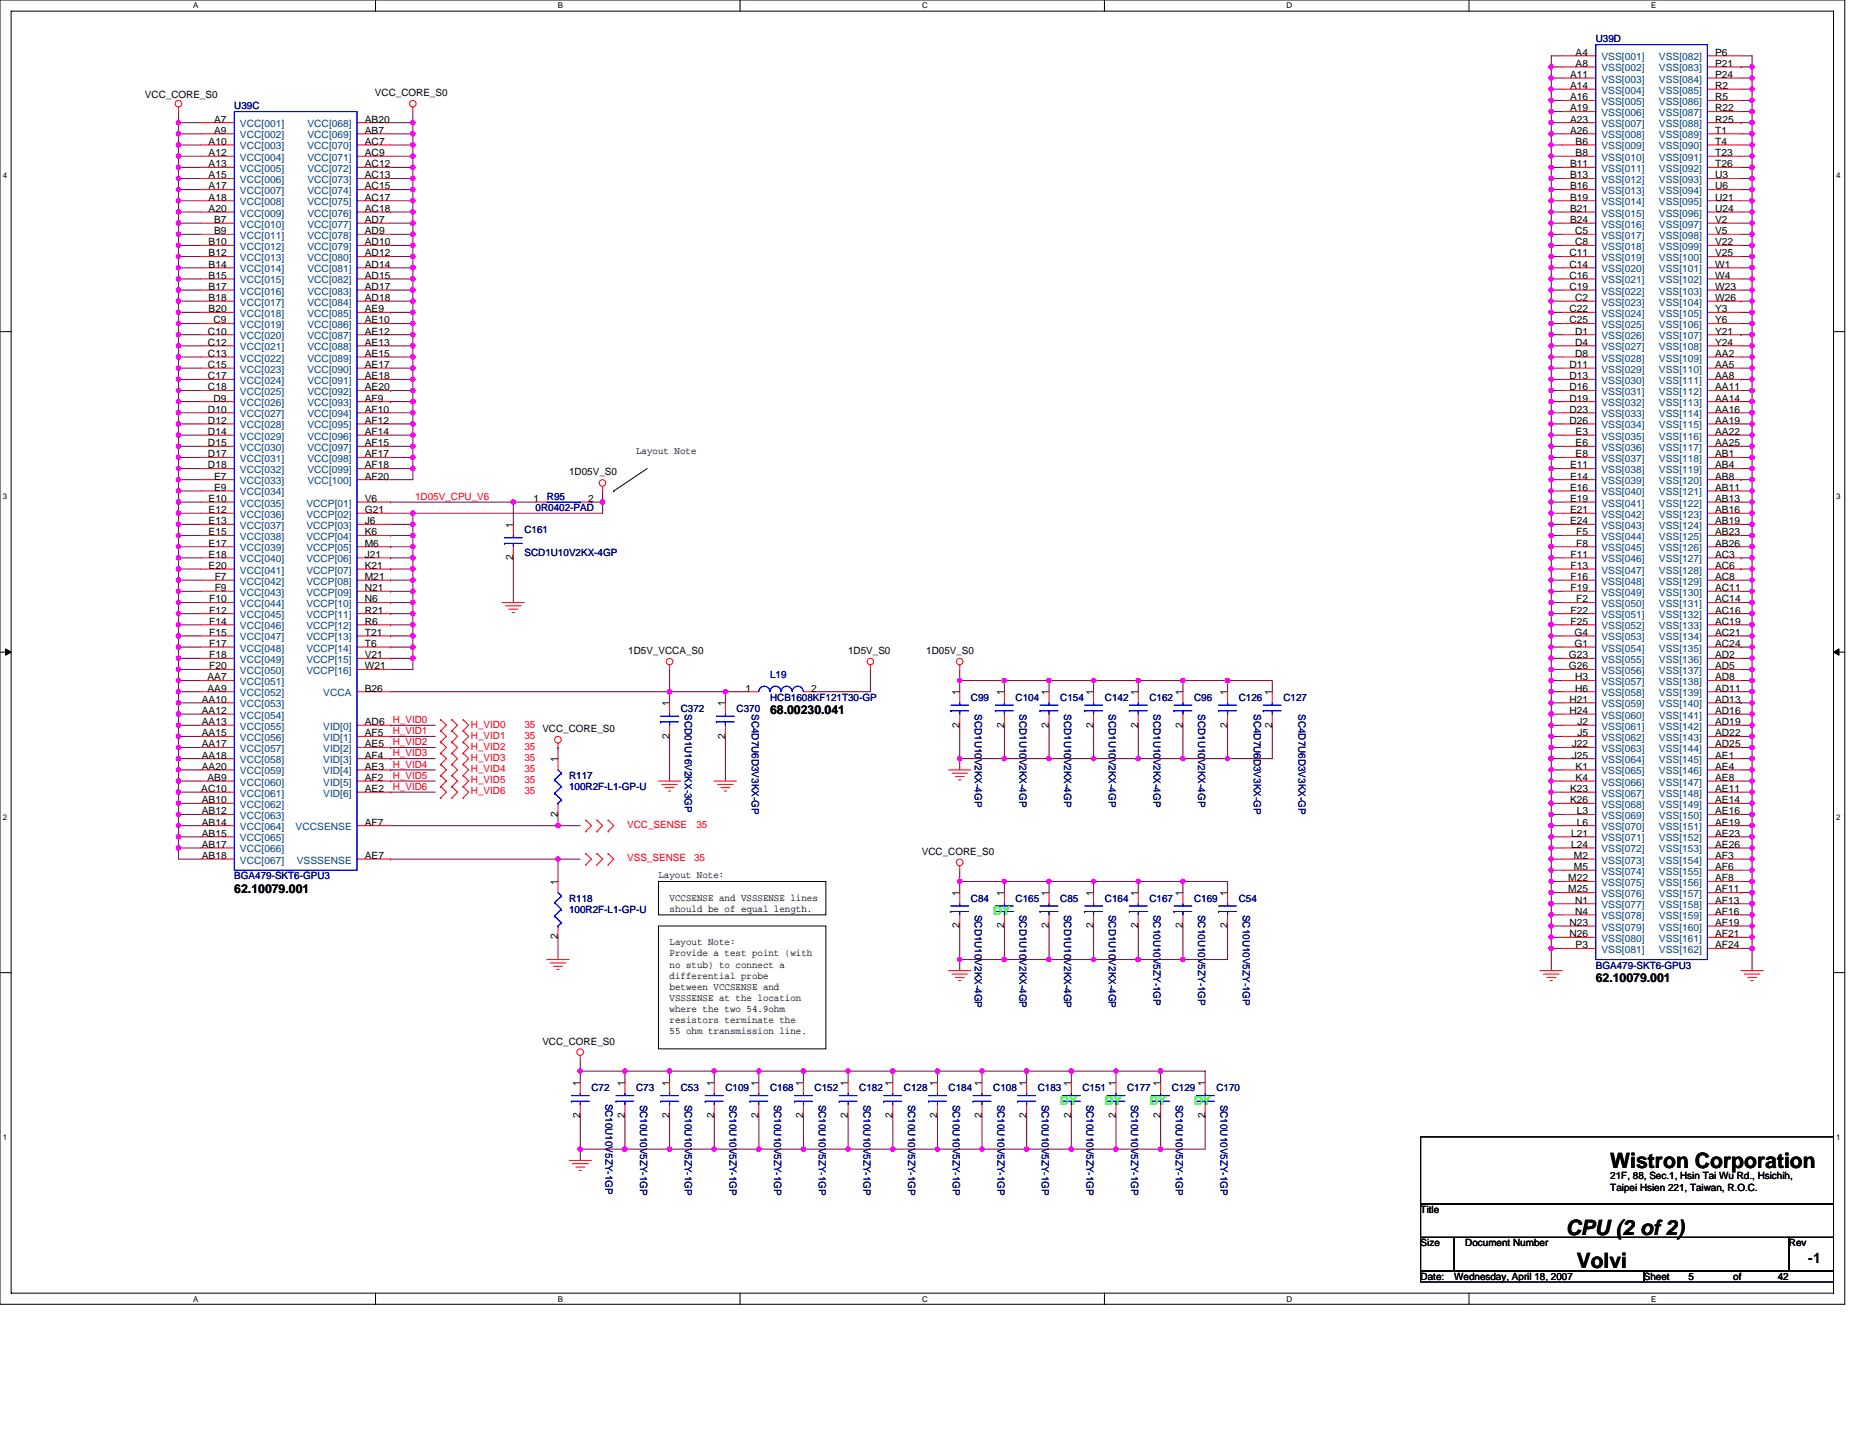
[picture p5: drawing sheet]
<svg xmlns="http://www.w3.org/2000/svg" width="279mm" height="216mm" viewBox="0 0 279 216" stroke-linecap="round" stroke-linejoin="round" font-family="sans-serif">
<defs><g id="words">
<g font-size="3.2">
<text x="241.9" y="175.4">Wistron Corporation</text>
<text x="235.2" y="185.5">CPU (2 of 2)</text>
<text x="236.9" y="190.5">Volvi</text>
</g>
<text font-size="2.2" x="271.6" y="189.7">-1</text>
<g font-size="1.8">
<text x="115.7" y="107.3">68.00230.041</text>
<text x="35.2" y="134.2">62.10079.001</text>
<text x="239.7" y="147.6">62.10079.001</text>
</g>
<g font-size="1.8" fill="#0f0">
<text x="149.2" y="137.5">DY</text>
<text x="159.3" y="166">DY</text>
<text x="166" y="166">DY</text>
<text x="172.7" y="166">DY</text>
<text x="179.4" y="166">DY</text>
</g>
<g font-size="1.5">
<text x="235.8" y="11.7">A11</text>
<text x="236.7" y="10">A8</text>
<text x="236.7" y="8.4">A4</text>
<text x="257.6" y="8.4">P6</text>
<text x="257.6" y="10">P21</text>
<text x="257.6" y="11.7">P24</text>
<text x="21.8" y="14.8">VCC_CORE_S0</text>
<text x="56.3" y="14.4">VCC_CORE_S0</text>
<text x="235.8" y="13.4">A14</text>
<text x="235.8" y="15.1">A16</text>
<text x="235.8" y="16.7">A19</text>
<text x="257.6" y="13.4">R2</text>
<text x="257.6" y="15.1">R5</text>
<text x="257.6" y="16.7">R22</text>
<text x="31.3" y="21.8">A10</text>
<text x="31.3" y="23.5">A12</text>
<text x="32.2" y="18.4">A7</text>
<text x="32.2" y="20.1">A9</text>
<text x="54.8" y="18.4">AB20</text>
<text x="54.8" y="20.1">AB7</text>
<text x="54.8" y="21.8">AC7</text>
<text x="54.8" y="23.5">AC9</text>
<text x="235.8" y="18.4">A23</text>
<text x="235.8" y="20.1">A26</text>
<text x="236.7" y="21.8">B6</text>
<text x="236.7" y="23.5">B8</text>
<text x="257.6" y="18.4">R25</text>
<text x="257.6" y="20.1">T1</text>
<text x="257.6" y="21.8">T4</text>
<text x="257.6" y="23.5">T23</text>
<text x="31.3" y="25.1">A13</text>
<text x="31.3" y="26.8">A15</text>
<text x="31.3" y="28.5">A17</text>
<text x="54.8" y="25.1">AC12</text>
<text x="54.8" y="26.8">AC13</text>
<text x="54.8" y="28.5">AC15</text>
<text x="235.8" y="25.1">B11</text>
<text x="235.8" y="26.8">B13</text>
<text x="235.8" y="28.5">B16</text>
<text x="257.6" y="25.1">T26</text>
<text x="257.6" y="26.8">U3</text>
<text x="257.6" y="28.5">U6</text>
<text x="31.3" y="30.1">A18</text>
<text x="31.3" y="31.8">A20</text>
<text x="32.2" y="33.5">B7</text>
<text x="32.2" y="35.2">B9</text>
<text x="54.8" y="30.1">AC17</text>
<text x="54.8" y="31.8">AC18</text>
<text x="54.8" y="33.5">AD7</text>
<text x="54.8" y="35.2">AD9</text>
<text x="235.8" y="30.1">B19</text>
<text x="235.8" y="31.8">B21</text>
<text x="235.8" y="33.5">B24</text>
<text x="236.6" y="35.2">C5</text>
<text x="257.6" y="30.1">U21</text>
<text x="257.6" y="31.8">U24</text>
<text x="257.6" y="33.5">V2</text>
<text x="257.6" y="35.2">V5</text>
<text x="31.3" y="36.9">B10</text>
<text x="31.3" y="38.5">B12</text>
<text x="31.3" y="40.2">B14</text>
<text x="31.3" y="41.9">B15</text>
<text x="54.8" y="36.9">AD10</text>
<text x="54.8" y="38.5">AD12</text>
<text x="54.8" y="40.2">AD14</text>
<text x="54.8" y="41.9">AD15</text>
<text x="235.8" y="38.5">C11</text>
<text x="235.8" y="40.2">C14</text>
<text x="235.8" y="41.9">C16</text>
<text x="236.6" y="36.9">C8</text>
<text x="257.6" y="36.9">V22</text>
<text x="257.6" y="38.5">V25</text>
<text x="257.6" y="40.2">W1</text>
<text x="257.6" y="41.9">W4</text>
<text x="31.3" y="43.6">B17</text>
<text x="31.3" y="45.2">B18</text>
<text x="31.3" y="46.9">B20</text>
<text x="54.8" y="43.6">AD17</text>
<text x="54.8" y="45.2">AD18</text>
<text x="54.8" y="46.9">AE9</text>
<text x="235.8" y="43.6">C19</text>
<text x="235.8" y="46.9">C22</text>
<text x="236.6" y="45.2">C2</text>
<text x="257.6" y="43.6">W23</text>
<text x="257.6" y="45.2">W26</text>
<text x="257.6" y="46.9">Y3</text>
<text x="31.2" y="50.3">C10</text>
<text x="31.2" y="51.9">C12</text>
<text x="31.2" y="53.6">C13</text>
<text x="32.1" y="48.6">C9</text>
<text x="54.8" y="48.6">AE10</text>
<text x="54.8" y="50.3">AE12</text>
<text x="54.8" y="51.9">AE13</text>
<text x="54.8" y="53.6">AE15</text>
<text x="235.8" y="48.6">C25</text>
<text x="236.6" y="50.3">D1</text>
<text x="236.6" y="51.9">D4</text>
<text x="236.6" y="53.6">D8</text>
<text x="257.6" y="50.3">Y21</text>
<text x="257.6" y="51.9">Y24</text>
<text x="257.6" y="53.6">AA2</text>
<text x="257.6" y="48.6">Y6</text>
<text x="31.2" y="55.3">C15</text>
<text x="31.2" y="57">C17</text>
<text x="31.2" y="58.7">C18</text>
<text x="54.8" y="55.3">AE17</text>
<text x="54.8" y="57">AE18</text>
<text x="54.8" y="58.7">AE20</text>
<text x="235.8" y="55.3">D11</text>
<text x="235.8" y="57">D13</text>
<text x="235.8" y="58.7">D16</text>
<text x="257.6" y="55.3">AA5</text>
<text x="257.6" y="57">AA8</text>
<text x="257.6" y="58.7">AA11</text>
<text x="31.2" y="62">D10</text>
<text x="31.2" y="63.7">D12</text>
<text x="31.2" y="65.4">D14</text>
<text x="32.1" y="60.3">D9</text>
<text x="54.8" y="60.3">AF9</text>
<text x="54.8" y="62">AF10</text>
<text x="54.8" y="63.7">AF12</text>
<text x="54.8" y="65.4">AF14</text>
<text x="235.8" y="60.3">D19</text>
<text x="235.8" y="62">D23</text>
<text x="235.8" y="63.7">D26</text>
<text x="236.7" y="65.4">E3</text>
<text x="257.6" y="60.3">AA14</text>
<text x="257.6" y="62">AA16</text>
<text x="257.6" y="63.7">AA19</text>
<text x="257.6" y="65.4">AA22</text>
<text x="31.2" y="67">D15</text>
<text x="31.2" y="68.7">D17</text>
<text x="31.2" y="70.4">D18</text>
<text x="54.8" y="67">AF15</text>
<text x="54.8" y="68.7">AF17</text>
<text x="54.8" y="70.4">AF18</text>
<text x="85.5" y="71.4">1D05V_S0</text>
<text x="95.5" y="68.3">Layout Note</text>
<text x="235.8" y="70.4">E11</text>
<text x="236.7" y="67">E6</text>
<text x="236.7" y="68.7">E8</text>
<text x="257.6" y="67">AA25</text>
<text x="257.6" y="68.7">AB1</text>
<text x="257.6" y="70.4">AB4</text>
<text x="31.3" y="75.4">E10</text>
<text x="31.3" y="77.1">E12</text>
<text x="32.2" y="72.1">E7</text>
<text x="32.2" y="73.7">E9</text>
<text x="54.8" y="72.1">AF20</text>
<text x="54.8" y="75.4">V6</text>
<text x="54.8" y="77.1">G21</text>
<text x="80.1" y="75.4">1</text>
<text x="88.3" y="75.4">2</text>
<text x="235.8" y="72.1">E14</text>
<text x="235.8" y="73.7">E16</text>
<text x="235.8" y="75.4">E19</text>
<text x="235.8" y="77.1">E21</text>
<text x="257.6" y="72.1">AB8</text>
<text x="257.6" y="73.7">AB11</text>
<text x="257.6" y="75.4">AB13</text>
<text x="257.6" y="77.1">AB16</text>
<text x="31.3" y="78.8">E13</text>
<text x="31.3" y="80.4">E15</text>
<text x="31.3" y="82.1">E17</text>
<text x="31.3" y="83.8">E18</text>
<text x="54.8" y="78.8">J6</text>
<text x="54.8" y="80.4">K6</text>
<text x="54.8" y="82.1">M6</text>
<text x="54.8" y="83.8">J21</text>
<text x="77.1" y="79.3" transform="rotate(-90 77.1 79.3)">1</text>
<text x="235.8" y="78.8">E24</text>
<text x="235.9" y="83.8">F11</text>
<text x="236.8" y="80.4">F5</text>
<text x="236.8" y="82.1">F8</text>
<text x="257.6" y="78.8">AB19</text>
<text x="257.6" y="80.4">AB23</text>
<text x="257.6" y="82.1">AB26</text>
<text x="257.6" y="83.8">AC3</text>
<text x="31.3" y="85.5">E20</text>
<text x="32.3" y="87.1">F7</text>
<text x="32.3" y="88.8">F9</text>
<text x="54.8" y="85.5">K21</text>
<text x="54.8" y="87.1">M21</text>
<text x="54.8" y="88.8">N21</text>
<text x="77.1" y="84.2" transform="rotate(-90 77.1 84.2)">2</text>
<text x="235.9" y="85.5">F13</text>
<text x="235.9" y="87.1">F16</text>
<text x="235.9" y="88.8">F19</text>
<text x="257.6" y="85.5">AC6</text>
<text x="257.6" y="87.1">AC8</text>
<text x="257.6" y="88.8">AC11</text>
<text x="31.4" y="90.5">F10</text>
<text x="31.4" y="92.2">F12</text>
<text x="31.4" y="93.9">F14</text>
<text x="31.4" y="95.5">F15</text>
<text x="54.8" y="90.5">N6</text>
<text x="54.8" y="92.2">R21</text>
<text x="54.8" y="93.9">R6</text>
<text x="54.8" y="95.5">T21</text>
<text x="235.9" y="92.2">F22</text>
<text x="235.9" y="93.9">F25</text>
<text x="236.5" y="95.5">G4</text>
<text x="236.8" y="90.5">F2</text>
<text x="257.6" y="90.5">AC14</text>
<text x="257.6" y="92.2">AC16</text>
<text x="257.6" y="93.9">AC19</text>
<text x="257.6" y="95.5">AC21</text>
<text x="31.4" y="97.2">F17</text>
<text x="31.4" y="98.9">F18</text>
<text x="31.4" y="100.6">F20</text>
<text x="54.8" y="97.2">T6</text>
<text x="54.8" y="98.9">V21</text>
<text x="54.8" y="100.6">W21</text>
<text x="94.4" y="98.3">1D5V_VCCA_S0</text>
<text x="127.4" y="98.3">1D5V_S0</text>
<text x="139.1" y="98.3">1D05V_S0</text>
<text x="235.7" y="98.9">G23</text>
<text x="235.7" y="100.6">G26</text>
<text x="236.5" y="97.2">G1</text>
<text x="257.6" y="97.2">AC24</text>
<text x="257.6" y="98.9">AD2</text>
<text x="257.6" y="100.6">AD5</text>
<text x="30.3" y="105.6">AA10</text>
<text x="30.3" y="107.3">AA12</text>
<text x="31.2" y="102.2">AA7</text>
<text x="31.2" y="103.9">AA9</text>
<text x="54.8" y="103.9">B26</text>
<text x="100.6" y="106.1" transform="rotate(-90 100.6 106.1)">1</text>
<text x="108.9" y="106.1" transform="rotate(-90 108.9 106.1)">1</text>
<text x="112" y="103.9">1</text>
<text x="121.9" y="103.9">2</text>
<text x="144.1" y="104.4" transform="rotate(-90 144.1 104.4)">1</text>
<text x="150.9" y="104.4" transform="rotate(-90 150.9 104.4)">1</text>
<text x="157.6" y="104.4" transform="rotate(-90 157.6 104.4)">1</text>
<text x="164.3" y="104.4" transform="rotate(-90 164.3 104.4)">1</text>
<text x="171" y="104.4" transform="rotate(-90 171 104.4)">1</text>
<text x="177.7" y="104.4" transform="rotate(-90 177.7 104.4)">1</text>
<text x="184.4" y="104.4" transform="rotate(-90 184.4 104.4)">1</text>
<text x="191.1" y="104.4" transform="rotate(-90 191.1 104.4)">1</text>
<text x="235.8" y="105.6">H21</text>
<text x="235.8" y="107.3">H24</text>
<text x="236.6" y="102.2">H3</text>
<text x="236.6" y="103.9">H6</text>
<text x="257.6" y="102.2">AD8</text>
<text x="257.6" y="103.9">AD11</text>
<text x="257.6" y="105.6">AD13</text>
<text x="257.6" y="107.3">AD16</text>
<text x="30.3" y="108.9">AA13</text>
<text x="30.3" y="110.6">AA15</text>
<text x="30.3" y="112.3">AA17</text>
<text x="30.3" y="114">AA18</text>
<text x="54.8" y="108.9">AD6</text>
<text x="54.8" y="110.6">AF5</text>
<text x="54.8" y="112.3">AE5</text>
<text x="54.8" y="114">AF4</text>
<text x="81.5" y="110">VCC_CORE_S0</text>
<text x="100.6" y="111" transform="rotate(-90 100.6 111)">2</text>
<text x="108.9" y="111" transform="rotate(-90 108.9 111)">2</text>
<text x="144.1" y="109.3" transform="rotate(-90 144.1 109.3)">2</text>
<text x="150.9" y="109.3" transform="rotate(-90 150.9 109.3)">2</text>
<text x="157.6" y="109.3" transform="rotate(-90 157.6 109.3)">2</text>
<text x="164.3" y="109.3" transform="rotate(-90 164.3 109.3)">2</text>
<text x="171" y="109.3" transform="rotate(-90 171 109.3)">2</text>
<text x="177.7" y="109.3" transform="rotate(-90 177.7 109.3)">2</text>
<text x="184.4" y="109.3" transform="rotate(-90 184.4 109.3)">2</text>
<text x="191.1" y="109.3" transform="rotate(-90 191.1 109.3)">2</text>
<text x="236.1" y="112.3">J22</text>
<text x="236.1" y="114">J25</text>
<text x="236.9" y="108.9">J2</text>
<text x="236.9" y="110.6">J5</text>
<text x="257.6" y="108.9">AD19</text>
<text x="257.6" y="110.6">AD22</text>
<text x="257.6" y="112.3">AD25</text>
<text x="257.6" y="114">AE1</text>
<text x="30.2" y="119">AC10</text>
<text x="30.3" y="115.7">AA20</text>
<text x="31.2" y="117.3">AB9</text>
<text x="54.8" y="115.7">AE3</text>
<text x="54.8" y="117.3">AF2</text>
<text x="54.8" y="119">AE2</text>
<text x="83.8" y="114.5" transform="rotate(-90 83.8 114.5)">1</text>
<text x="235.8" y="119">K23</text>
<text x="236.7" y="115.7">K1</text>
<text x="236.7" y="117.3">K4</text>
<text x="257.6" y="119">AE11</text>
<text x="257.6" y="115.7">AE4</text>
<text x="257.6" y="117.3">AE8</text>
<text x="30.3" y="120.7">AB10</text>
<text x="30.3" y="122.3">AB12</text>
<text x="30.3" y="124">AB14</text>
<text x="30.3" y="125.7">AB15</text>
<text x="54.8" y="124">AF7</text>
<text x="83.8" y="122.7" transform="rotate(-90 83.8 122.7)">2</text>
<text x="235.8" y="120.7">K26</text>
<text x="236" y="125.7">L21</text>
<text x="236.9" y="122.3">L3</text>
<text x="236.9" y="124">L6</text>
<text x="257.6" y="125.7">AE23</text>
<text x="257.6" y="124">AE19</text>
<text x="257.6" y="120.7">AE14</text>
<text x="257.6" y="122.3">AE16</text>
<text x="30.3" y="127.4">AB17</text>
<text x="30.3" y="129.1">AB18</text>
<text x="54.8" y="129.1">AE7</text>
<text x="98.9" y="132">Layout Note:</text>
<text x="138.5" y="128.4">VCC_CORE_S0</text>
<text x="236" y="127.4">L24</text>
<text x="236.4" y="129.1">M2</text>
<text x="236.4" y="130.7">M5</text>
<text x="257.6" y="130.7">AF6</text>
<text x="257.6" y="129.1">AF3</text>
<text x="257.6" y="127.4">AE26</text>
<text x="83.8" y="132.9" transform="rotate(-90 83.8 132.9)">1</text>
<text x="100.6" y="137">should be of equal length.</text>
<text x="100.6" y="135.3">VCCSENSE and VSSSENSE lines</text>
<text x="144.1" y="134.6" transform="rotate(-90 144.1 134.6)">1</text>
<text x="150.9" y="134.6" transform="rotate(-90 150.9 134.6)">1</text>
<text x="157.6" y="134.6" transform="rotate(-90 157.6 134.6)">1</text>
<text x="164.3" y="134.6" transform="rotate(-90 164.3 134.6)">1</text>
<text x="171" y="134.6" transform="rotate(-90 171 134.6)">1</text>
<text x="177.7" y="134.6" transform="rotate(-90 177.7 134.6)">1</text>
<text x="184.4" y="134.6" transform="rotate(-90 184.4 134.6)">1</text>
<text x="235.6" y="132.4">M22</text>
<text x="235.6" y="134.1">M25</text>
<text x="236.6" y="135.8">N1</text>
<text x="236.6" y="137.4">N4</text>
<text x="257.6" y="137.4">AF16</text>
<text x="257.6" y="135.8">AF13</text>
<text x="257.6" y="134.1">AF11</text>
<text x="257.6" y="132.4">AF8</text>
<text x="83.8" y="141.1" transform="rotate(-90 83.8 141.1)">2</text>
<text x="100.6" y="143.7">Provide a test point (with</text>
<text x="100.6" y="142">Layout Note:</text>
<text x="144.1" y="139.5" transform="rotate(-90 144.1 139.5)">2</text>
<text x="150.9" y="139.5" transform="rotate(-90 150.9 139.5)">2</text>
<text x="157.6" y="139.5" transform="rotate(-90 157.6 139.5)">2</text>
<text x="164.3" y="139.5" transform="rotate(-90 164.3 139.5)">2</text>
<text x="171" y="139.5" transform="rotate(-90 171 139.5)">2</text>
<text x="177.7" y="139.5" transform="rotate(-90 177.7 139.5)">2</text>
<text x="184.4" y="139.5" transform="rotate(-90 184.4 139.5)">2</text>
<text x="235.8" y="139.1">N23</text>
<text x="235.8" y="140.8">N26</text>
<text x="236.7" y="142.5">P3</text>
<text x="257.6" y="142.5">AF24</text>
<text x="257.6" y="140.8">AF21</text>
<text x="257.6" y="139.1">AF19</text>
<text x="100.6" y="147">differential probe</text>
<text x="100.6" y="145.4">no stub) to connect a</text>
<text x="100.6" y="148.7">between VCCSENSE and</text>
<text x="100.6" y="155.4">55 ohm transmission line.</text>
<text x="100.6" y="153.8">resistors terminate the</text>
<text x="100.6" y="152.1">where the two 54.9ohm</text>
<text x="100.6" y="150.4">VSSSENSE at the location</text>
<text x="81.5" y="156.9">VCC_CORE_S0</text>
<text x="87.1" y="168" transform="rotate(-90 87.1 168)">2</text>
<text x="87.1" y="163.1" transform="rotate(-90 87.1 163.1)">1</text>
<text x="93.9" y="168" transform="rotate(-90 93.9 168)">2</text>
<text x="93.9" y="163.1" transform="rotate(-90 93.9 163.1)">1</text>
<text x="100.6" y="168" transform="rotate(-90 100.6 168)">2</text>
<text x="100.6" y="163.1" transform="rotate(-90 100.6 163.1)">1</text>
<text x="107.3" y="168" transform="rotate(-90 107.3 168)">2</text>
<text x="107.3" y="163.1" transform="rotate(-90 107.3 163.1)">1</text>
<text x="114" y="168" transform="rotate(-90 114 168)">2</text>
<text x="114" y="163.1" transform="rotate(-90 114 163.1)">1</text>
<text x="120.7" y="168" transform="rotate(-90 120.7 168)">2</text>
<text x="120.7" y="163.1" transform="rotate(-90 120.7 163.1)">1</text>
<text x="127.4" y="168" transform="rotate(-90 127.4 168)">2</text>
<text x="127.4" y="163.1" transform="rotate(-90 127.4 163.1)">1</text>
<text x="134.1" y="168" transform="rotate(-90 134.1 168)">2</text>
<text x="134.1" y="163.1" transform="rotate(-90 134.1 163.1)">1</text>
<text x="140.8" y="168" transform="rotate(-90 140.8 168)">2</text>
<text x="140.8" y="163.1" transform="rotate(-90 140.8 163.1)">1</text>
<text x="147.5" y="168" transform="rotate(-90 147.5 168)">2</text>
<text x="147.5" y="163.1" transform="rotate(-90 147.5 163.1)">1</text>
<text x="154.2" y="168" transform="rotate(-90 154.2 168)">2</text>
<text x="154.2" y="163.1" transform="rotate(-90 154.2 163.1)">1</text>
<text x="160.9" y="168" transform="rotate(-90 160.9 168)">2</text>
<text x="160.9" y="163.1" transform="rotate(-90 160.9 163.1)">1</text>
<text x="167.6" y="168" transform="rotate(-90 167.6 168)">2</text>
<text x="167.6" y="163.1" transform="rotate(-90 167.6 163.1)">1</text>
<text x="174.3" y="168" transform="rotate(-90 174.3 168)">2</text>
<text x="174.3" y="163.1" transform="rotate(-90 174.3 163.1)">1</text>
<text x="181" y="168" transform="rotate(-90 181 168)">2</text>
<text x="181" y="163.1" transform="rotate(-90 181 163.1)">1</text>
<text x="241.9" y="177.2">21F, 88, Sec.1, Hsin Tai Wu Rd., Hsichih,</text>
<text x="241.9" y="178.9">Taipei Hsien 221, Taiwan, R.O.C.</text>
<text x="213.4" y="182.2">Title</text>
<text x="213.4" y="187.3">Size</text>
<text x="220.1" y="187.3">Document Number</text>
<text x="268.7" y="187.3">Rev</text>
<text x="213.4" y="192.3">Date:</text>
<text x="218.4" y="192.3">Wednesday, April 18, 2007</text>
<text x="246.9" y="192.3">Sheet</text>
<text x="253.6" y="192.3">5</text>
<text x="260.3" y="192.3">of</text>
<text x="267" y="192.3">42</text>
</g>
<g font-size="1.5" fill="#000080">
<text x="239.7" y="6.4">U39D</text>
<text x="35.2" y="16.4">U39C</text>
<text x="80.5" y="76.8">0R0402-PAD</text>
<text x="82.1" y="75.1">R95</text>
<text x="78.8" y="80.1">C161</text>
<text x="78.8" y="83.5">SCD1U10V2KX-4GP</text>
<text x="115.7" y="101.9">L19</text>
<text x="102.3" y="107">C372</text>
<text x="102.9" y="107.3" transform="rotate(90 102.9 107.3)">SCD01U16V2KX-3GP</text>
<text x="110.6" y="107">C370</text>
<text x="112.9" y="107.3" transform="rotate(90 112.9 107.3)">SC4D7U6D3V3KX-GP</text>
<text x="115.7" y="105.3">HCB1608KF121T30-GP</text>
<text x="145.8" y="105.3">C99</text>
<text x="146.5" y="107.3" transform="rotate(90 146.5 107.3)">SCD1U10V2KX-4GP</text>
<text x="152.5" y="105.3">C104</text>
<text x="153.2" y="107.3" transform="rotate(90 153.2 107.3)">SCD1U10V2KX-4GP</text>
<text x="159.3" y="105.3">C154</text>
<text x="159.9" y="107.3" transform="rotate(90 159.9 107.3)">SCD1U10V2KX-4GP</text>
<text x="166" y="105.3">C142</text>
<text x="166.6" y="107.3" transform="rotate(90 166.6 107.3)">SCD1U10V2KX-4GP</text>
<text x="172.7" y="105.3">C162</text>
<text x="173.3" y="107.3" transform="rotate(90 173.3 107.3)">SCD1U10V2KX-4GP</text>
<text x="179.4" y="105.3">C96</text>
<text x="180" y="107.3" transform="rotate(90 180 107.3)">SCD1U10V2KX-4GP</text>
<text x="186.1" y="105.3">C126</text>
<text x="188.4" y="107.3" transform="rotate(90 188.4 107.3)">SC4D7U6D3V3KX-GP</text>
<text x="192.8" y="105.3">C127</text>
<text x="195.1" y="107.3" transform="rotate(90 195.1 107.3)">SC4D7U6D3V3KX-GP</text>
<text x="85.5" y="117">R117</text>
<text x="85.5" y="118.7">100R2F-L1-GP-U</text>
<text x="35.2" y="132.1">BGA479-SKT6-GPU3</text>
<text x="85.5" y="135.5">R118</text>
<text x="85.5" y="137.1">100R2F-L1-GP-U</text>
<text x="145.8" y="135.5">C84</text>
<text x="146.5" y="137.5" transform="rotate(90 146.5 137.5)">SCD1U10V2KX-4GP</text>
<text x="152.5" y="135.5">C165</text>
<text x="153.2" y="137.5" transform="rotate(90 153.2 137.5)">SCD1U10V2KX-4GP</text>
<text x="159.3" y="135.5">C85</text>
<text x="159.9" y="137.5" transform="rotate(90 159.9 137.5)">SCD1U10V2KX-4GP</text>
<text x="166" y="135.5">C164</text>
<text x="166.6" y="137.5" transform="rotate(90 166.6 137.5)">SCD1U10V2KX-4GP</text>
<text x="172.7" y="135.5">C167</text>
<text x="173.3" y="137.5" transform="rotate(90 173.3 137.5)">SC10U10V5ZY-1GP</text>
<text x="179.4" y="135.5">C169</text>
<text x="180" y="137.5" transform="rotate(90 180 137.5)">SC10U10V5ZY-1GP</text>
<text x="186.1" y="135.5">C54</text>
<text x="186.7" y="137.5" transform="rotate(90 186.7 137.5)">SC10U10V5ZY-1GP</text>
<text x="239.7" y="145.5">BGA479-SKT6-GPU3</text>
<text x="88.8" y="164">C72</text>
<text x="91" y="165.8" transform="rotate(90 91 165.8)">SC10U10V5ZY-1GP</text>
<text x="95.5" y="164">C73</text>
<text x="96.2" y="166" transform="rotate(90 96.2 166)">SC10U10V5ZY-1GP</text>
<text x="102.3" y="164">C53</text>
<text x="102.9" y="166" transform="rotate(90 102.9 166)">SC10U10V5ZY-1GP</text>
<text x="109" y="164">C109</text>
<text x="109.6" y="166" transform="rotate(90 109.6 166)">SC10U10V5ZY-1GP</text>
<text x="115.7" y="164">C168</text>
<text x="116.3" y="166" transform="rotate(90 116.3 166)">SC10U10V5ZY-1GP</text>
<text x="122.4" y="164">C152</text>
<text x="123" y="166" transform="rotate(90 123 166)">SC10U10V5ZY-1GP</text>
<text x="129.1" y="164">C182</text>
<text x="129.7" y="166" transform="rotate(90 129.7 166)">SC10U10V5ZY-1GP</text>
<text x="135.8" y="164">C128</text>
<text x="136.4" y="166" transform="rotate(90 136.4 166)">SC10U10V5ZY-1GP</text>
<text x="142.5" y="164">C184</text>
<text x="143.1" y="166" transform="rotate(90 143.1 166)">SC10U10V5ZY-1GP</text>
<text x="149.2" y="164">C108</text>
<text x="149.8" y="166" transform="rotate(90 149.8 166)">SC10U10V5ZY-1GP</text>
<text x="155.9" y="164">C183</text>
<text x="156.5" y="166" transform="rotate(90 156.5 166)">SC10U10V5ZY-1GP</text>
<text x="162.6" y="164">C151</text>
<text x="163.2" y="166" transform="rotate(90 163.2 166)">SC10U10V5ZY-1GP</text>
<text x="169.3" y="164">C177</text>
<text x="169.9" y="166" transform="rotate(90 169.9 166)">SC10U10V5ZY-1GP</text>
<text x="176" y="164">C129</text>
<text x="176.6" y="166" transform="rotate(90 176.6 166)">SC10U10V5ZY-1GP</text>
<text x="182.7" y="164">C170</text>
<text x="183.3" y="166" transform="rotate(90 183.3 166)">SC10U10V5ZY-1GP</text>
</g>
<g font-size="1.5" fill="#004080">
<text x="240.6" y="10.7">VSS[002]</text>
<text x="240.6" y="9.1">VSS[001]</text>
<text x="249.2" y="9.1">VSS[082]</text>
<text x="249.2" y="10.7">VSS[083]</text>
<text x="240.6" y="12.4">VSS[003]</text>
<text x="240.6" y="14.1">VSS[004]</text>
<text x="240.6" y="15.8">VSS[005]</text>
<text x="240.6" y="17.4">VSS[006]</text>
<text x="249.2" y="12.4">VSS[084]</text>
<text x="249.2" y="14.1">VSS[085]</text>
<text x="249.2" y="15.8">VSS[086]</text>
<text x="249.2" y="17.4">VSS[087]</text>
<text x="36" y="19.1">VCC[001]</text>
<text x="36" y="20.8">VCC[002]</text>
<text x="36" y="22.5">VCC[003]</text>
<text x="46.2" y="19.1">VCC[068]</text>
<text x="46.2" y="20.8">VCC[069]</text>
<text x="46.2" y="22.5">VCC[070]</text>
<text x="240.6" y="19.1">VSS[007]</text>
<text x="240.6" y="20.8">VSS[008]</text>
<text x="240.6" y="22.5">VSS[009]</text>
<text x="249.2" y="19.1">VSS[088]</text>
<text x="249.2" y="20.8">VSS[089]</text>
<text x="249.2" y="22.5">VSS[090]</text>
<text x="36" y="24.2">VCC[004]</text>
<text x="36" y="25.8">VCC[005]</text>
<text x="36" y="27.5">VCC[006]</text>
<text x="36" y="29.2">VCC[007]</text>
<text x="46.2" y="24.2">VCC[071]</text>
<text x="46.2" y="25.8">VCC[072]</text>
<text x="46.2" y="27.5">VCC[073]</text>
<text x="46.2" y="29.2">VCC[074]</text>
<text x="240.6" y="24.2">VSS[010]</text>
<text x="240.6" y="25.8">VSS[011]</text>
<text x="240.6" y="27.5">VSS[012]</text>
<text x="240.6" y="29.2">VSS[013]</text>
<text x="249.2" y="24.2">VSS[091]</text>
<text x="249.2" y="25.8">VSS[092]</text>
<text x="249.2" y="27.5">VSS[093]</text>
<text x="249.2" y="29.2">VSS[094]</text>
<text x="36" y="30.8">VCC[008]</text>
<text x="36" y="32.5">VCC[009]</text>
<text x="36" y="34.2">VCC[010]</text>
<text x="36" y="35.9">VCC[011]</text>
<text x="46.2" y="30.8">VCC[075]</text>
<text x="46.2" y="32.5">VCC[076]</text>
<text x="46.2" y="34.2">VCC[077]</text>
<text x="46.2" y="35.9">VCC[078]</text>
<text x="240.6" y="30.8">VSS[014]</text>
<text x="240.6" y="32.5">VSS[015]</text>
<text x="240.6" y="34.2">VSS[016]</text>
<text x="240.6" y="35.9">VSS[017]</text>
<text x="249.2" y="30.8">VSS[095]</text>
<text x="249.2" y="32.5">VSS[096]</text>
<text x="249.2" y="34.2">VSS[097]</text>
<text x="249.2" y="35.9">VSS[098]</text>
<text x="36" y="37.5">VCC[012]</text>
<text x="36" y="39.2">VCC[013]</text>
<text x="36" y="40.9">VCC[014]</text>
<text x="46.2" y="37.5">VCC[079]</text>
<text x="46.2" y="39.2">VCC[080]</text>
<text x="46.2" y="40.9">VCC[081]</text>
<text x="240.6" y="37.5">VSS[018]</text>
<text x="240.6" y="39.2">VSS[019]</text>
<text x="240.6" y="40.9">VSS[020]</text>
<text x="249.2" y="37.5">VSS[099]</text>
<text x="249.2" y="39.2">VSS[100]</text>
<text x="249.2" y="40.9">VSS[101]</text>
<text x="36" y="42.6">VCC[015]</text>
<text x="36" y="44.3">VCC[016]</text>
<text x="36" y="45.9">VCC[017]</text>
<text x="36" y="47.6">VCC[018]</text>
<text x="46.2" y="42.6">VCC[082]</text>
<text x="46.2" y="44.3">VCC[083]</text>
<text x="46.2" y="45.9">VCC[084]</text>
<text x="46.2" y="47.6">VCC[085]</text>
<text x="240.6" y="42.6">VSS[021]</text>
<text x="240.6" y="44.3">VSS[022]</text>
<text x="240.6" y="45.9">VSS[023]</text>
<text x="240.6" y="47.6">VSS[024]</text>
<text x="249.2" y="42.6">VSS[102]</text>
<text x="249.2" y="44.3">VSS[103]</text>
<text x="249.2" y="45.9">VSS[104]</text>
<text x="249.2" y="47.6">VSS[105]</text>
<text x="36" y="49.3">VCC[019]</text>
<text x="36" y="51">VCC[020]</text>
<text x="36" y="52.6">VCC[021]</text>
<text x="46.2" y="49.3">VCC[086]</text>
<text x="46.2" y="51">VCC[087]</text>
<text x="46.2" y="52.6">VCC[088]</text>
<text x="240.6" y="49.3">VSS[025]</text>
<text x="240.6" y="51">VSS[026]</text>
<text x="240.6" y="52.6">VSS[027]</text>
<text x="249.2" y="51">VSS[107]</text>
<text x="249.2" y="52.6">VSS[108]</text>
<text x="249.2" y="49.3">VSS[106]</text>
<text x="36" y="54.3">VCC[022]</text>
<text x="36" y="56">VCC[023]</text>
<text x="36" y="57.7">VCC[024]</text>
<text x="36" y="59.4">VCC[025]</text>
<text x="46.2" y="54.3">VCC[089]</text>
<text x="46.2" y="56">VCC[090]</text>
<text x="46.2" y="57.7">VCC[091]</text>
<text x="46.2" y="59.4">VCC[092]</text>
<text x="240.6" y="54.3">VSS[028]</text>
<text x="240.6" y="56">VSS[029]</text>
<text x="240.6" y="57.7">VSS[030]</text>
<text x="240.6" y="59.4">VSS[031]</text>
<text x="249.2" y="54.3">VSS[109]</text>
<text x="249.2" y="56">VSS[110]</text>
<text x="249.2" y="57.7">VSS[111]</text>
<text x="249.2" y="59.4">VSS[112]</text>
<text x="36" y="61">VCC[026]</text>
<text x="36" y="62.7">VCC[027]</text>
<text x="36" y="64.4">VCC[028]</text>
<text x="46.2" y="61">VCC[093]</text>
<text x="46.2" y="62.7">VCC[094]</text>
<text x="46.2" y="64.4">VCC[095]</text>
<text x="240.6" y="61">VSS[032]</text>
<text x="240.6" y="62.7">VSS[033]</text>
<text x="240.6" y="64.4">VSS[034]</text>
<text x="249.2" y="61">VSS[113]</text>
<text x="249.2" y="62.7">VSS[114]</text>
<text x="249.2" y="64.4">VSS[115]</text>
<text x="36" y="66.1">VCC[029]</text>
<text x="36" y="67.7">VCC[030]</text>
<text x="36" y="69.4">VCC[031]</text>
<text x="36" y="71.1">VCC[032]</text>
<text x="46.2" y="66.1">VCC[096]</text>
<text x="46.2" y="67.7">VCC[097]</text>
<text x="46.2" y="69.4">VCC[098]</text>
<text x="46.2" y="71.1">VCC[099]</text>
<text x="240.6" y="66.1">VSS[035]</text>
<text x="240.6" y="67.7">VSS[036]</text>
<text x="240.6" y="69.4">VSS[037]</text>
<text x="240.6" y="71.1">VSS[038]</text>
<text x="249.2" y="66.1">VSS[116]</text>
<text x="249.2" y="67.7">VSS[117]</text>
<text x="249.2" y="69.4">VSS[118]</text>
<text x="249.2" y="71.1">VSS[119]</text>
<text x="36" y="72.7">VCC[033]</text>
<text x="36" y="74.4">VCC[034]</text>
<text x="36" y="76.1">VCC[035]</text>
<text x="36" y="77.8">VCC[036]</text>
<text x="46" y="76.1">VCCP[01]</text>
<text x="46" y="77.8">VCCP[02]</text>
<text x="46.2" y="72.7">VCC[100]</text>
<text x="240.6" y="72.7">VSS[039]</text>
<text x="240.6" y="74.4">VSS[040]</text>
<text x="240.6" y="76.1">VSS[041]</text>
<text x="240.6" y="77.8">VSS[042]</text>
<text x="249.2" y="72.7">VSS[120]</text>
<text x="249.2" y="74.4">VSS[121]</text>
<text x="249.2" y="76.1">VSS[122]</text>
<text x="249.2" y="77.8">VSS[123]</text>
<text x="36" y="79.5">VCC[037]</text>
<text x="36" y="81.1">VCC[038]</text>
<text x="36" y="82.8">VCC[039]</text>
<text x="46" y="79.5">VCCP[03]</text>
<text x="46" y="81.1">VCCP[04]</text>
<text x="46" y="82.8">VCCP[05]</text>
<text x="240.6" y="79.5">VSS[043]</text>
<text x="240.6" y="81.1">VSS[044]</text>
<text x="240.6" y="82.8">VSS[045]</text>
<text x="249.2" y="79.5">VSS[124]</text>
<text x="249.2" y="81.1">VSS[125]</text>
<text x="249.2" y="82.8">VSS[126]</text>
<text x="36" y="84.5">VCC[040]</text>
<text x="36" y="86.2">VCC[041]</text>
<text x="36" y="87.8">VCC[042]</text>
<text x="36" y="89.5">VCC[043]</text>
<text x="46" y="84.5">VCCP[06]</text>
<text x="46" y="86.2">VCCP[07]</text>
<text x="46" y="87.8">VCCP[08]</text>
<text x="46" y="89.5">VCCP[09]</text>
<text x="240.6" y="84.5">VSS[046]</text>
<text x="240.6" y="86.2">VSS[047]</text>
<text x="240.6" y="87.8">VSS[048]</text>
<text x="240.6" y="89.5">VSS[049]</text>
<text x="249.2" y="84.5">VSS[127]</text>
<text x="249.2" y="86.2">VSS[128]</text>
<text x="249.2" y="87.8">VSS[129]</text>
<text x="249.2" y="89.5">VSS[130]</text>
<text x="36" y="91.2">VCC[044]</text>
<text x="36" y="92.9">VCC[045]</text>
<text x="36" y="94.6">VCC[046]</text>
<text x="46" y="91.2">VCCP[10]</text>
<text x="46" y="92.9">VCCP[11]</text>
<text x="46" y="94.6">VCCP[12]</text>
<text x="240.6" y="91.2">VSS[050]</text>
<text x="240.6" y="92.9">VSS[051]</text>
<text x="240.6" y="94.6">VSS[052]</text>
<text x="249.2" y="91.2">VSS[131]</text>
<text x="249.2" y="92.9">VSS[132]</text>
<text x="249.2" y="94.6">VSS[133]</text>
<text x="36" y="96.2">VCC[047]</text>
<text x="36" y="97.9">VCC[048]</text>
<text x="36" y="99.6">VCC[049]</text>
<text x="36" y="101.3">VCC[050]</text>
<text x="46" y="96.2">VCCP[13]</text>
<text x="46" y="97.9">VCCP[14]</text>
<text x="46" y="99.6">VCCP[15]</text>
<text x="46" y="101.3">VCCP[16]</text>
<text x="240.6" y="96.2">VSS[053]</text>
<text x="240.6" y="97.9">VSS[054]</text>
<text x="240.6" y="99.6">VSS[055]</text>
<text x="240.6" y="101.3">VSS[056]</text>
<text x="249.2" y="96.2">VSS[134]</text>
<text x="249.2" y="97.9">VSS[135]</text>
<text x="249.2" y="99.6">VSS[136]</text>
<text x="249.2" y="101.3">VSS[137]</text>
<text x="36" y="102.9">VCC[051]</text>
<text x="36" y="104.6">VCC[052]</text>
<text x="36" y="106.3">VCC[053]</text>
<text x="36" y="108">VCC[054]</text>
<text x="48.6" y="104.6">VCCA</text>
<text x="240.6" y="102.9">VSS[057]</text>
<text x="240.6" y="104.6">VSS[058]</text>
<text x="240.6" y="106.3">VSS[059]</text>
<text x="240.6" y="108">VSS[060]</text>
<text x="249.2" y="102.9">VSS[138]</text>
<text x="249.2" y="104.6">VSS[139]</text>
<text x="249.2" y="106.3">VSS[140]</text>
<text x="249.2" y="108">VSS[141]</text>
<text x="36" y="109.6">VCC[055]</text>
<text x="36" y="111.3">VCC[056]</text>
<text x="36" y="113">VCC[057]</text>
<text x="48.6" y="109.6">VID[0]</text>
<text x="48.6" y="111.3">VID[1]</text>
<text x="48.6" y="113">VID[2]</text>
<text x="240.6" y="109.6">VSS[061]</text>
<text x="240.6" y="111.3">VSS[062]</text>
<text x="240.6" y="113">VSS[063]</text>
<text x="249.2" y="109.6">VSS[142]</text>
<text x="249.2" y="111.3">VSS[143]</text>
<text x="249.2" y="113">VSS[144]</text>
<text x="36" y="114.7">VCC[058]</text>
<text x="36" y="116.4">VCC[059]</text>
<text x="36" y="118">VCC[060]</text>
<text x="36" y="119.7">VCC[061]</text>
<text x="48.6" y="114.7">VID[3]</text>
<text x="48.6" y="116.4">VID[4]</text>
<text x="48.6" y="118">VID[5]</text>
<text x="48.6" y="119.7">VID[6]</text>
<text x="240.6" y="114.7">VSS[064]</text>
<text x="240.6" y="116.4">VSS[065]</text>
<text x="240.6" y="118">VSS[066]</text>
<text x="240.6" y="119.7">VSS[067]</text>
<text x="249.2" y="119.7">VSS[148]</text>
<text x="249.2" y="114.7">VSS[145]</text>
<text x="249.2" y="116.4">VSS[146]</text>
<text x="249.2" y="118">VSS[147]</text>
<text x="36" y="121.4">VCC[062]</text>
<text x="36" y="123">VCC[063]</text>
<text x="36" y="124.7">VCC[064]</text>
<text x="44.4" y="124.7">VCCSENSE</text>
<text x="240.6" y="121.4">VSS[068]</text>
<text x="240.6" y="123">VSS[069]</text>
<text x="240.6" y="124.7">VSS[070]</text>
<text x="249.2" y="124.7">VSS[151]</text>
<text x="249.2" y="121.4">VSS[149]</text>
<text x="249.2" y="123">VSS[150]</text>
<text x="36" y="126.4">VCC[065]</text>
<text x="36" y="128.1">VCC[066]</text>
<text x="36" y="129.8">VCC[067]</text>
<text x="44.6" y="129.8">VSSSENSE</text>
<text x="240.6" y="126.4">VSS[071]</text>
<text x="240.6" y="128.1">VSS[072]</text>
<text x="240.6" y="129.8">VSS[073]</text>
<text x="240.6" y="131.4">VSS[074]</text>
<text x="249.2" y="131.4">VSS[155]</text>
<text x="249.2" y="129.8">VSS[154]</text>
<text x="249.2" y="128.1">VSS[153]</text>
<text x="249.2" y="126.4">VSS[152]</text>
<text x="240.6" y="133.1">VSS[075]</text>
<text x="240.6" y="134.8">VSS[076]</text>
<text x="240.6" y="136.5">VSS[077]</text>
<text x="249.2" y="136.5">VSS[158]</text>
<text x="249.2" y="134.8">VSS[157]</text>
<text x="249.2" y="133.1">VSS[156]</text>
<text x="240.6" y="138.1">VSS[078]</text>
<text x="240.6" y="139.8">VSS[079]</text>
<text x="240.6" y="141.5">VSS[080]</text>
<text x="240.6" y="143.2">VSS[081]</text>
<text x="249.2" y="143.2">VSS[162]</text>
<text x="249.2" y="141.5">VSS[161]</text>
<text x="249.2" y="139.8">VSS[160]</text>
<text x="249.2" y="138.1">VSS[159]</text>
</g>
<g font-size="1.5" fill="#f00">
<text x="62.4" y="75.1">1D05V_CPU_V6</text>
<text x="59" y="113.6">H_VID3</text>
<text x="59" y="112">H_VID2</text>
<text x="59" y="110.3">H_VID1</text>
<text x="59" y="108.6">H_VID0</text>
<text x="70.7" y="111">H_VID1</text>
<text x="70.7" y="112.7">H_VID2</text>
<text x="70.7" y="109.3">H_VID0</text>
<text x="78.8" y="111">35</text>
<text x="78.8" y="112.7">35</text>
<text x="78.8" y="109.3">35</text>
<text x="59" y="118.7">H_VID6</text>
<text x="59" y="117">H_VID5</text>
<text x="59" y="115.3">H_VID4</text>
<text x="70.7" y="117.7">H_VID5</text>
<text x="70.7" y="119.4">H_VID6</text>
<text x="70.7" y="114.3">H_VID3</text>
<text x="70.7" y="116">H_VID4</text>
<text x="78.8" y="117.7">35</text>
<text x="78.8" y="119.4">35</text>
<text x="78.8" y="114.3">35</text>
<text x="78.8" y="116">35</text>
<text x="94.2" y="124.4">VCC_SENSE</text>
<text x="104.6" y="124.4">35</text>
<text x="94.2" y="129.4">VSS_SENSE</text>
<text x="104.3" y="129.4">35</text>
</g>
<g font-size="1.2">
<text x="29" y="1.3">A</text>
<text x="83.8" y="1.3">B</text>
<text x="138.5" y="1.3">C</text>
<text x="193.3" y="1.3">D</text>
<text x="248" y="1.3">E</text>
<text x=".4" y="26.8">4</text>
<text x="275.8" y="26.8">4</text>
<text x=".4" y="75">3</text>
<text x="275.8" y="75">3</text>
<text x=".4" y="123.1">2</text>
<text x="275.8" y="123.1">2</text>
<text x=".4" y="171.3">1</text>
<text x="275.8" y="171.3">1</text>
<text x="29" y="195.6">A</text>
<text x="83.8" y="195.6">B</text>
<text x="138.5" y="195.6">C</text>
<text x="193.3" y="195.6">D</text>
<text x="248" y="195.6">E</text>
</g>
</g></defs>
<path d="M0 0h277.1v196h-277.1zM1.7 1.7h273.7v192.6h-273.7z" fill="none" stroke="#000" stroke-width=".15"/>
<g fill="#fff">
<path d="M29 .2h.8v1.3h-.8z"/>
<path d="M29 194.5h.8v1.3h-.8z"/>
</g>
<path d="M56.4 0v1.7M56.4 194.3v1.7" fill="none" stroke="#000" stroke-width=".15"/>
<g fill="#fff">
<path d="M83.8 .2h.8v1.3h-.8z"/>
<path d="M83.8 194.5h.8v1.3h-.8z"/>
</g>
<path d="M111.2 0v1.7M111.2 194.3v1.7" fill="none" stroke="#000" stroke-width=".15"/>
<g fill="#fff">
<path d="M138.5 .2h.9v1.3h-.9z"/>
<path d="M138.5 194.5h.9v1.3h-.9z"/>
</g>
<path d="M165.9 0v1.7M165.9 194.3v1.7" fill="none" stroke="#000" stroke-width=".15"/>
<g fill="#fff">
<path d="M193.3 .2h.8v1.3h-.8z"/>
<path d="M193.3 194.5h.8v1.3h-.8z"/>
</g>
<path d="M220.7 0v1.7M220.7 194.3v1.7" fill="none" stroke="#000" stroke-width=".15"/>
<g fill="#fff">
<path d="M248 .2h.8v1.3h-.8z"/>
<path d="M248 194.5h.8v1.3h-.8z"/>
<path d="M.4 25.7h.7v1.4h-.7z"/>
<path d="M275.8 25.7h.7v1.4h-.7z"/>
<path d="M.4 73.9h.7v1.3h-.7z"/>
<path d="M275.8 73.9h.7v1.3h-.7z"/>
</g>
<path d="M0 49.8h1.7M275.4 49.8h1.7" fill="none" stroke="#000" stroke-width=".15"/>
<g fill="#fff">
<path d="M.4 122h.7v1.4h-.7z"/>
<path d="M275.8 122h.7v1.4h-.7z"/>
</g>
<path d="M0 98h1.7M275.4 98h1.7" fill="none" stroke="#000" stroke-width=".15"/>
<path d="M.8 97.5l.9 .5-.9 .4zM275.4 98l.8-.5v.9z" fill="#000" stroke="#000" stroke-width=".15"/>
<g fill="#fff">
<path d="M.4 170.2h.7v1.3h-.7z"/>
<path d="M275.8 170.2h.7v1.3h-.7z"/>
</g>
<g fill="none" stroke="#000" stroke-width=".15">
<path d="M92.2 73.8h.1M97.2 70.4l-5 3.4M98.9 139.1h25.2v18.5h-25.2zM98.9 132.4h25.2v5.1h-25.2zM0 146.1h1.7M275.4 146.1h1.7M213.4 170.8h62v10.1h-62zM213.4 180.9h62v5h-62zM213.4 185.9h5v5h-5zM213.4 190.9h33.5v1.7h-33.5zM218.4 185.9h50.3v5h-50.3zM246.9 190.9h28.5v1.7h-28.5z"/>
<path d="M268.7 185.9h6.7v5h-6.7z"/>
</g>
<g fill="none" stroke="#800040" stroke-width=".15">
<path d="M26.8 18.4h.1M26.8 18.4h3.4M26.8 16.8v1.6M26.8 18.4v1.7M58.7 18.4h3.3M62 16.8v1.6M62 18.4h.1M62 18.4v13.5M233 10.1v1.6M233 15.1v1.7M233 11.7h.1M233 16.8h1.7"/>
<path d="M233 13.4h1.7M233 13.4h.1M233 10.1h.1M233 16.8h.1M233 11.7h1.7M233 18.4h1.7M233 15.1h1.7M233 18.4v1.7M233 11.7v3.4M233 16.8v1.6M233 10.1h1.7M234.7 8.4h-1.7v1.7"/>
<path d="M261.5 8.4h1.7v1.7M261.5 10.1h.1M261.5 16.8h1.7M261.5 11.7h1.7M261.5 13.4h1.7M261.5 15.1h1.7M261.5 18.4h.1M261.5 10.1h1.7M261.5 18.4h1.7M263.2 15.1h.1M263.2 10.1v1.6M263.2 16.8h.1"/>
<path d="M263.2 13.4h.1M263.2 11.7h.1M263.2 18.4v1.7M263.2 11.7v6.7M26.8 25.1h3.4M26.8 25.1h.1M26.8 21.8h.1M26.8 31.9h3.4M26.8 23.5h3.4M26.8 23.5v1.6M26.8 38.5h3.4M26.8 28.5h.1"/>
<path d="M26.8 20.1h3.4M26.8 33.5v1.7M26.8 20.1v1.7M26.8 31.9h.1M26.8 36.9h3.4M26.8 28.5h3.4M26.8 26.8h3.4M26.8 36.9v1.6M26.8 21.8h3.4M26.8 38.5h.1M26.8 33.5h3.4M26.8 35.2h.1"/>
<path d="M26.8 30.2h3.4M26.8 30.2v1.7M26.8 26.8v1.7M26.8 35.2h3.4M26.8 21.8v1.7M26.8 25.1v1.7M26.8 28.5v1.7M26.8 31.9v1.6M26.8 35.2v1.7M26.8 38.5v1.7M58.7 36.9h3.3M58.7 38.5h3.3"/>
<path d="M58.7 26.8h3.3M58.7 25.1h3.3M58.7 23.5h3.3M58.7 21.8h3.3M58.7 20.1h3.3M58.7 35.2h3.3M58.7 33.5h3.3M58.7 31.9h.1M58.7 30.2h3.3M58.7 28.5h3.3M58.7 31.9h3.3M62 38.5h.1"/>
<path d="M62 26.8h.1M62 28.5h.1M62 23.5h.1M62 35.2h.1M62 30.2h.1M62 36.9h.1M62 25.1h.1M62 21.8h.1M62 20.1h.1M62 33.5h.1M62 31.9v1.6M62 33.5v13.4"/>
<path d="M233 21.8h1.7M233 35.2h1.7M233 28.5h1.7M233 25.1v1.7M233 28.5v1.7M233 33.5h1.7M233 36.9h.1M233 25.1h1.7M233 26.8h1.7M233 31.9v1.6M233 31.9h1.7M233 23.5h1.7"/>
<path d="M233 20.1h1.7M233 30.2h1.7M233 21.8v1.7M233 38.5h1.7M233 20.1h.1M233 23.5h.1M233 33.5h.1M233 36.9h1.7M233 26.8h.1M233 30.2h.1M233 38.5v1.7M233 35.2v1.7"/>
<path d="M233 20.1v1.7M233 23.5v1.6M233 26.8v1.7M233 30.2v1.7M233 33.5v1.7M233 36.9v1.6M261.5 21.8h1.7M261.5 25.1h1.7M261.5 26.8h1.7M261.5 23.5h1.7M261.5 28.5h1.7M261.5 20.1h1.7"/>
<path d="M261.5 38.5h1.7M261.5 35.2h1.7M261.5 31.9h1.7M261.5 30.2h1.7M261.5 36.9h1.7M261.5 33.5h1.7M263.2 30.2h.1M263.2 23.5h.1M263.2 28.5h.1M263.2 35.2h.1M263.2 21.8h.1M263.2 36.9h.1"/>
<path d="M263.2 20.1h.1M263.2 26.8h.1M263.2 31.9h.1M263.2 33.5h.1M263.2 25.1h.1M263.2 38.5h.1M263.2 20.1v25.2M26.8 58.7h.1M26.8 50.3h3.4M26.8 50.3v1.7M26.8 52h.1M26.8 53.6h3.4"/>
<path d="M26.8 55.3h.1M26.8 53.6v1.7h3.4M26.8 57h3.4M26.8 40.2v1.7M26.8 48.6h.1M26.8 43.6v1.7M26.8 41.9h3.4M26.8 48.6h3.4M26.8 46.9h3.4M26.8 40.2h3.4M26.8 52h3.4M26.8 45.3v3.3"/>
<path d="M26.8 45.3h.1M26.8 41.9h.1M26.8 43.6h3.4M26.8 45.3h3.4M26.8 58.7h3.4M26.8 57v1.7M26.8 41.9v1.7M26.8 48.6v1.7M26.8 52v1.6M26.8 55.3v1.7M26.8 58.7v3.3M58.7 43.6h3.3"/>
<path d="M58.7 41.9h3.3M58.7 40.2h3.3M58.7 57h3.3M58.7 58.7h.1M58.7 55.3h3.3M58.7 53.6h3.3M58.7 52h3.3M58.7 50.3h3.3M58.7 48.6h3.3M58.7 46.9h.1M58.7 45.3h3.3M58.7 58.7h3.3"/>
<path d="M58.7 46.9h3.3M62 40.2h.1M62 52h.1M62 41.9h.1M62 48.6h.1M62 58.7v1.6M62 53.6h.1M62 50.3h.1M62 55.3h.1M62 57h.1M62 45.3h.1M62 43.6h.1"/>
<path d="M62 46.9v1.7M62 48.6v10.1M233 48.6v1.7M233 45.3h1.7M233 41.9h1.7M233 50.3h1.7M233 50.3h.1M233 55.3h.1M233 45.3v1.6M233 52h.1M233 40.2h1.7M233 53.6v1.7"/>
<path d="M233 41.9v1.7M233 46.9h.1M233 48.6h1.7M233 52h1.7M233 58.7h1.7M233 57v1.7M233 43.6h1.7M233 40.2h.1M233 58.7h.1M233 43.6h.1M233 55.3h1.7M233 53.6h1.7"/>
<path d="M233 46.9h1.7M233 57h1.7M233 40.2v1.7M233 43.6v1.7M233 46.9v1.7M233 50.3v3.3M233 55.3v1.7M233 58.7v1.6M261.5 40.2h1.7M261.5 48.6h1.7M261.5 45.3h.1M261.5 41.9h1.7"/>
<path d="M261.5 52h1.7M261.5 53.6h1.7M261.5 58.7h1.7M261.5 50.3h.1M261.5 43.6h1.7M261.5 46.9h1.7M261.5 57h.1M261.5 55.3h1.7M261.5 45.3h1.7M261.5 50.3h1.7M261.5 57h1.7M263.2 41.9h.1"/>
<path d="M263.2 50.3v1.7M263.2 55.3h.1M263.2 48.6h.1M263.2 57v1.7M263.2 43.6h.1M263.2 40.2h.1M263.2 46.9h.1M263.2 53.6h.1M263.2 45.3v1.6M263.2 58.7h.1M263.2 52h.1M263.2 46.9v3.4"/>
<path d="M263.2 52v5M263.2 58.7v13.4M26.8 78.8h3.4M26.8 78.8v1.7M26.8 72.1v1.7M26.8 63.7h3.4M26.8 63.7h.1M26.8 60.3h.1M26.8 77.1h.1M26.8 72.1h3.4M26.8 70.4h3.4M26.8 62h3.4"/>
<path d="M26.8 62v1.7M26.8 77.1h3.4M26.8 67.1h.1M26.8 65.4v1.7M26.8 73.8h3.4M26.8 70.4h.1M26.8 75.4h3.4M26.8 67.1h3.4M26.8 65.4h3.4M26.8 75.4v1.7M26.8 60.3h3.4M26.8 73.8h.1"/>
<path d="M26.8 68.7h3.4M26.8 68.7v1.7M26.8 63.7v1.7M26.8 67.1v1.6M26.8 70.4v1.7M26.8 73.8v1.6M26.8 77.1v1.7M58.7 75.4h.1M58.7 78.8h3.3v1.7M58.7 62h3.3M58.7 70.4h3.3M58.7 68.7h3.3"/>
<path d="M58.7 67.1h3.3M58.7 65.4h3.3M58.7 63.7h3.3M58.7 60.3h.1M58.7 77.1h3.3M58.7 75.4h18.4M58.7 60.3h3.3M62 60.3v11.8h-3.3M62 77.1h.1M62 60.3h.1M62 67.1h.1M62 70.4h.1"/>
<path d="M62 63.7h.1M62 62h.1M62 65.4h.1M62 68.7h.1M62 77.1v1.7M77.1 75.4h.1M77.1 75.4h3.4M77.1 75.4v3.4M88.8 75.4h.1M88.8 75.4h1.7M90.5 75.4v1.7h-28.5M90.5 73.8v1.6"/>
<path d="M233 65.4h.1M233 75.4h.1M233 73.8v1.6h1.7M233 68.7h.1M233 67.1h1.7M233 77.1h1.7M233 60.3v1.7M233 67.1h.1M233 63.7h1.7M233 62h.1M233 77.1h.1M233 72.1h.1"/>
<path d="M233 62h1.7M233 68.7h1.7M233 72.1h1.7M233 70.4h1.7M233 60.3h1.7M233 78.8h1.7M233 73.8h1.7M233 70.4v1.7M233 78.8h.1M233 65.4h1.7M233 63.7v1.7M233 62v1.7"/>
<path d="M233 65.4v5M233 72.1v1.7M233 75.4v8.4M261.5 65.4h1.7M261.5 62h1.7M261.5 60.3h1.7M261.5 68.7h1.7M261.5 67.1h1.7M261.5 63.7h1.7M261.5 73.8h1.7M261.5 75.4h1.7M261.5 77.1h1.7"/>
<path d="M261.5 72.1h.1M261.5 78.8h1.7M261.5 70.4h1.7M261.5 72.1h1.7M263.2 63.7h.1M263.2 68.7h.1M263.2 75.4h.1M263.2 77.1h.1M263.2 62h.1M263.2 70.4h.1M263.2 60.3h.1M263.2 65.4h.1"/>
<path d="M263.2 67.1h.1M263.2 73.8h.1M263.2 72.1v1.7M263.2 78.8h.1M263.2 73.8v10M26.8 92.2v1.7M26.8 95.5h3.4M26.8 97.2h.1M26.8 90.5h3.4M26.8 88.8h3.4M26.8 88.8v1.7M26.8 90.5h.1"/>
<path d="M26.8 92.2h3.4M26.8 93.9h.1M26.8 93.9h3.4M26.8 82.1h3.4M26.8 83.8h3.4M26.8 87.2h.1M26.8 82.1v1.7M26.8 80.5h3.4M26.8 87.2h3.4M26.8 85.5h3.4M26.8 83.8v3.4M26.8 83.8h.1"/>
<path d="M26.8 80.5h.1M26.8 98.9h3.4M26.8 98.9h.1M26.8 97.2h3.4M26.8 95.5h.1M26.8 80.5v1.6M26.8 87.2v1.6M26.8 90.5v1.7M26.8 93.9v6.7M58.7 80.5h.1M58.7 87.2h.1M58.7 85.5h3.3v1.7"/>
<path d="M58.7 85.5h.1M58.7 83.8h3.3v1.7M58.7 83.8h.1M58.7 82.1h3.3v1.7M58.7 82.1h.1M58.7 93.9h.1M58.7 92.2h3.3v1.7M58.7 92.2h.1M58.7 90.5h.1M58.7 88.8h.1M58.7 98.9h.1M58.7 97.2h.1"/>
<path d="M58.7 95.5h.1M58.7 80.5h3.3M58.7 87.2h3.3M58.7 93.9h3.3M58.7 90.5h3.3M58.7 88.8h3.3M58.7 98.9h3.3M58.7 97.2h3.3M58.7 95.5h3.3M62 80.5v1.6M62 87.2v5M62 98.9v1.7h-3.3"/>
<path d="M62 97.2v1.7M62 93.9v3.3M77.1 83.8v6.7M233 87.2v1.6M233 92.2h.1M233 97.2h1.7M233 88.8h1.7M233 88.8h.1M233 85.5h.1M233 90.5h1.7M233 98.9v1.7M233 85.5h1.7"/>
<path d="M233 80.5h.1M233 93.9h.1M233 82.1h.1M233 83.8v1.7M233 95.5h1.7M233 95.5v1.7M233 83.8h1.7M233 82.1h1.7M233 97.2h.1M233 87.2h1.7M233 98.9h1.7M233 93.9h1.7"/>
<path d="M233 90.5h.1M233 92.2h1.7M233 80.5h1.7M233 85.5v1.7M233 88.8v6.7M233 97.2v1.7M261.5 85.5h.1M261.5 82.1h1.7M261.5 87.2h1.7M261.5 80.5h1.7M261.5 88.8h1.7M261.5 83.8h.1"/>
<path d="M261.5 97.2h.1M261.5 92.2h1.7M261.5 93.9h1.7M261.5 95.5h1.7M261.5 90.5h1.7M261.5 98.9h1.7M261.5 97.2h1.7M261.5 85.5h1.7M261.5 83.8h1.7M263.2 97.2v1.7M263.2 95.5h.1M263.2 90.5h.1"/>
<path d="M263.2 83.8v1.7M263.2 88.8h.1M263.2 82.1h.1M263.2 87.2h.1M263.2 85.5v1.7M263.2 80.5h.1M263.2 93.9h.1M263.2 92.2h.1M263.2 98.9h.1M263.2 87.2v10M263.2 98.9v6.7M26.8 117.3v1.7"/>
<path d="M26.8 119h3.4M26.8 119v3.4M26.8 119h.1M26.8 117.3h3.4M26.8 100.6h3.4M26.8 115.7h.1M26.8 105.6h3.4M26.8 102.3h.1M26.8 107.3h3.4M26.8 114h3.4M26.8 110.6h3.4M26.8 103.9h3.4"/>
<path d="M26.8 100.6v1.7M26.8 103.9v1.7M26.8 109h.1M26.8 115.7h3.4M26.8 109h3.4M26.8 110.6v1.7M26.8 107.3v1.7M26.8 102.3h3.4M26.8 105.6h.1M26.8 112.3h3.4M26.8 112.3h.1M26.8 114h.1"/>
<path d="M26.8 102.3v1.6M26.8 105.6v1.7M26.8 109v1.6M26.8 112.3v5M58.7 119h.1M58.7 114h.1M58.7 112.3h.1M58.7 110.6h.1M58.7 109h.1M58.7 117.3h.1M58.7 115.7h.1M58.7 103.9h41.9"/>
<path d="M58.7 119h6.7M58.7 114h6.7M58.7 112.3h6.7M58.7 110.6h6.7M58.7 109h6.7M58.7 117.3h6.7M58.7 115.7h6.7M83.8 112.3h.1M83.8 112.3v1.7M100.6 100.6h.1M100.6 103.9v1.7M100.6 103.9h8.4v1.7"/>
<path d="M100.6 103.9h.1M100.6 110.6v6.7M100.6 100.6v3.3M109 103.9h3.3M109 110.6v6.7M130.7 100.6v3.3h-8.3M144.2 100.6v1.7M144.2 102.3h6.7M144.2 102.3h.1M144.2 109v5M144.2 114h.1M144.2 114v1.7"/>
<path d="M144.2 102.3v1.6M150.9 102.3h6.7M150.9 102.3h.1M150.9 109v5M150.9 114h.1M150.9 102.3v1.6M157.6 102.3h6.7M157.6 102.3h.1M157.6 114h.1M157.6 109v5M157.6 102.3v1.6M164.3 114h.1"/>
<path d="M164.3 102.3h6.7M164.3 102.3h.1M164.3 109v5M164.3 102.3v1.6M171 102.3h.1M171 114h.1M171 109v5M171 102.3h6.7M171 102.3v1.6M177.7 114h.1M177.7 109v5M177.7 102.3v1.6"/>
<path d="M177.7 102.3h.1M177.7 102.3h6.7M184.4 102.3h6.7v1.6M184.4 102.3h.1M184.4 114h.1M184.4 109v5M184.4 102.3v1.6M191.1 109v5h-46.9M233 103.9h.1M233 105.6h.1M233 117.3h.1M233 102.3h1.7"/>
<path d="M233 103.9h1.7M233 112.3h.1M233 119h1.7M233 110.6h1.7M233 100.6h.1M233 100.6h1.7M233 109v1.6M233 102.3v1.6M233 107.3h.1M233 115.7v1.6M233 117.3h1.7M233 109h1.7"/>
<path d="M233 114h1.7M233 119v1.7M233 107.3h1.7M233 115.7h1.7M233 114h.1M233 110.6h.1M233 112.3h1.7M233 100.6v1.7M233 103.9v5.1M233 110.6v5.1M233 117.3v1.7M233 105.6h1.7"/>
<path d="M261.5 107.3h1.7M261.5 105.6h.1M261.5 103.9h1.7M261.5 102.3h1.7M261.5 100.6h1.7M261.5 114h1.7M261.5 115.7h1.7M261.5 119h1.7M261.5 109h1.7M261.5 112.3h1.7M261.5 110.6h1.7M261.5 117.3h1.7"/>
<path d="M261.5 105.6h1.7M263.2 103.9h.1M263.2 117.3h.1M263.2 109h.1M263.2 102.3h.1M263.2 110.6h.1M263.2 100.6h.1M263.2 119h.1M263.2 105.6v1.7M263.2 107.3h.1M263.2 114h.1M263.2 112.3h.1"/>
<path d="M263.2 115.7h.1M263.2 107.3v33.5M26.8 122.4h.1M26.8 127.4v1.7h3.4M26.8 120.7h3.4M26.8 124.1v1.6M26.8 125.7h3.4M26.8 125.7h.1M26.8 127.4h3.4M26.8 124.1h3.4M26.8 122.4h3.4M26.8 122.4v1.7"/>
<path d="M26.8 125.7v1.7M58.7 124.1h25.1M58.7 129.1h.1M58.7 129.1h25.1M83.8 124.1h.1M83.8 122.4v1.7M83.8 129.1v3.3M83.8 129.1h3.4M83.8 124.1h3.4M144.2 130.7v1.7M144.2 132.4h.1M144.2 132.4v1.7"/>
<path d="M144.2 139.1v5.1M144.2 132.4h26.8M150.9 132.4h.1M150.9 132.4v1.7M150.9 139.1v5.1M157.6 132.4h.1M157.6 132.4v1.7M157.6 139.1v5.1M164.3 132.4v1.7M164.3 132.4h.1M164.3 139.1v5.1M171 132.4h6.7"/>
<path d="M171 132.4v1.7M171 139.1v5.1M177.7 132.4h6.7v1.7M177.7 132.4h.1M177.7 132.4v1.7M177.7 139.1v5.1M184.4 139.1v5.1h-6.7M233 135.8h.1M233 132.4h.1M233 134.1h1.7M233 125.7v1.7M233 139.1h.1"/>
<path d="M233 130.7v1.7M233 130.7h1.7M233 124.1v1.6h1.7M233 124.1h.1M233 129.1h1.7M233 127.4v1.7M233 134.1h.1M233 122.4h.1M233 127.4h.1M233 135.8h1.7M233 124.1h1.7M233 139.1h1.7"/>
<path d="M233 129.1h.1M233 137.5h.1M233 132.4h1.7M233 120.7h1.7M233 137.5h1.7M233 120.7h.1M233 122.4h1.7M233 120.7v3.4M233 129.1v1.6M233 132.4v10.1M233 127.4h1.7M261.5 137.5h1.7"/>
<path d="M261.5 132.4h1.7M261.5 120.7h1.7M261.5 125.7h1.7M261.5 127.4h1.7M261.5 122.4h1.7M261.5 129.1h1.7M261.5 135.8h1.7M261.5 124.1h1.7M261.5 139.1h1.7M261.5 130.7h1.7M261.5 134.1h.1M261.5 134.1h1.7"/>
<path d="M263.2 135.8h.1M263.2 137.5h.1M263.2 124.1h.1M263.2 129.1h.1M263.2 122.4h.1M263.2 130.7h.1M263.2 127.4h.1M263.2 125.7h.1M263.2 120.7h.1M263.2 134.1h.1M263.2 132.4h.1M263.2 139.1h.1"/>
<path d="M83.8 140.8v3.4M87.2 159.3v1.6M144.2 144.2h6.7M144.2 144.2h.1M144.2 144.2v1.6M150.9 144.2h.1M150.9 144.2h26.8M157.6 144.2h.1M164.3 144.2h.1M171 144.2h.1M233 140.8h1.7M233 142.5h1.7"/>
<path d="M233 140.8h.1M233 142.5v3.3M261.5 140.8h1.7M261.5 142.5h1.7M263.2 140.8v1.7M263.2 142.5h.1M263.2 142.5v3.3M87.2 160.9v1.7M87.2 172.7v1.6M87.2 167.6v5.1M87.2 172.7h.1M87.2 160.9h.1"/>
<path d="M87.2 160.9h33.5M87.2 172.7h33.5M93.9 160.9v1.7M93.9 172.7h.1M93.9 167.6v5.1M93.9 160.9h.1M100.6 160.9v1.7M100.6 172.7h.1M100.6 167.6v5.1M100.6 160.9h.1M107.3 160.9v1.7M107.3 172.7h.1"/>
<path d="M107.3 167.6v5.1M107.3 160.9h.1M114 160.9v1.7M114 160.9h.1M114 167.6v5.1M114 172.7h.1M120.7 167.6h.1M120.7 172.7h6.7M120.7 160.9h6.7M120.7 160.9h.1M120.7 160.9v1.7M120.7 167.6v5.1"/>
<path d="M127.4 160.9h6.7v1.7M127.4 160.9h.1M127.4 160.9v1.7M127.4 167.6v5.1M127.4 172.7h.1M134.1 160.9h46.9v1.7M134.1 167.6v5.1M134.1 172.7h.1M134.1 160.9h.1M140.8 160.9v1.7M140.8 172.7h.1M140.8 167.6v5.1"/>
<path d="M140.8 160.9h.1M147.5 160.9v1.7M147.5 167.6v5.1M147.5 172.7h.1M147.5 160.9h.1M154.2 160.9v1.7M154.2 167.6v5.1M154.2 172.7h.1M154.2 160.9h.1M160.9 160.9v1.7M160.9 160.9h.1M160.9 167.6v5.1"/>
<path d="M160.9 172.7h.1M167.6 160.9v1.7M167.6 167.6v5.1M167.6 172.7h.1M167.6 160.9h.1M174.3 160.9v1.7M174.3 160.9h.1M174.3 172.7h.1M174.3 167.6v5.1M181 167.6v5.1h-53.6"/>
</g>
<g fill="#f0f" stroke="#f0f" stroke-width=".15">
<circle cx="120.7" cy="172.7" r=".33"/>
<circle cx="90.5" cy="75.4" r=".32"/>
<circle cx="77.1" cy="75.4" r=".33"/>
<circle cx="26.8" cy="124" r=".33"/>
<circle cx="26.8" cy="122.4" r=".33"/>
<circle cx="26.8" cy="120.7" r=".33"/>
<circle cx="26.8" cy="119" r=".33"/>
<circle cx="26.8" cy="127.4" r=".33"/>
<circle cx="26.8" cy="125.7" r=".33"/>
<circle cx="62" cy="80.5" r=".33"/>
<circle cx="62" cy="77.1" r=".33"/>
<circle cx="62" cy="87.2" r=".33"/>
<circle cx="62" cy="85.5" r=".33"/>
<circle cx="62" cy="83.8" r=".33"/>
<circle cx="62" cy="82.1" r=".33"/>
<circle cx="62" cy="93.9" r=".33"/>
<circle cx="62" cy="92.2" r=".33"/>
<circle cx="62" cy="90.5" r=".33"/>
<circle cx="62" cy="88.8" r=".33"/>
<circle cx="62" cy="98.9" r=".33"/>
<circle cx="62" cy="97.2" r=".33"/>
<circle cx="62" cy="95.5" r=".33"/>
<circle cx="144.2" cy="132.4" r=".33"/>
<circle cx="100.6" cy="103.9" r=".33"/>
<circle cx="109" cy="103.9" r=".33"/>
<circle cx="83.8" cy="124" r=".33"/>
<circle cx="26.8" cy="58.7" r=".33"/>
<circle cx="157.6" cy="132.4" r=".32"/>
<circle cx="26.8" cy="53.6" r=".33"/>
<circle cx="26.8" cy="52" r=".33"/>
<circle cx="26.8" cy="57" r=".33"/>
<circle cx="26.8" cy="55.3" r=".33"/>
<circle cx="26.8" cy="50.3" r=".33"/>
<circle cx="26.8" cy="48.6" r=".33"/>
<circle cx="26.8" cy="26.8" r=".33"/>
<circle cx="26.8" cy="25.1" r=".33"/>
<circle cx="26.8" cy="23.5" r=".33"/>
<circle cx="26.8" cy="21.8" r=".33"/>
<circle cx="26.8" cy="46.9" r=".33"/>
<circle cx="26.8" cy="45.2" r=".33"/>
<circle cx="26.8" cy="43.6" r=".33"/>
<circle cx="26.8" cy="41.9" r=".33"/>
<circle cx="26.8" cy="30.2" r=".33"/>
<circle cx="26.8" cy="28.5" r=".33"/>
<circle cx="26.8" cy="33.5" r=".33"/>
<circle cx="26.8" cy="31.8" r=".33"/>
<circle cx="26.8" cy="40.2" r=".33"/>
<circle cx="26.8" cy="38.5" r=".33"/>
<circle cx="26.8" cy="97.2" r=".33"/>
<circle cx="26.8" cy="36.9" r=".33"/>
<circle cx="26.8" cy="35.2" r=".33"/>
<circle cx="26.8" cy="92.2" r=".33"/>
<circle cx="26.8" cy="90.5" r=".33"/>
<circle cx="26.8" cy="95.5" r=".33"/>
<circle cx="26.8" cy="93.9" r=".33"/>
<circle cx="26.8" cy="88.8" r=".33"/>
<circle cx="26.8" cy="87.2" r=".33"/>
<circle cx="26.8" cy="65.4" r=".33"/>
<circle cx="26.8" cy="63.7" r=".33"/>
<circle cx="26.8" cy="62" r=".33"/>
<circle cx="26.8" cy="60.3" r=".33"/>
<circle cx="26.8" cy="85.5" r=".33"/>
<circle cx="26.8" cy="83.8" r=".33"/>
<circle cx="26.8" cy="82.1" r=".33"/>
<circle cx="26.8" cy="80.5" r=".33"/>
<circle cx="26.8" cy="78.8" r=".33"/>
<circle cx="26.8" cy="77.1" r=".33"/>
<circle cx="26.8" cy="68.7" r=".33"/>
<circle cx="26.8" cy="67" r=".33"/>
<circle cx="26.8" cy="72.1" r=".33"/>
<circle cx="26.8" cy="70.4" r=".33"/>
<circle cx="26.8" cy="117.3" r=".33"/>
<circle cx="26.8" cy="115.7" r=".33"/>
<circle cx="26.8" cy="103.9" r=".33"/>
<circle cx="26.8" cy="102.2" r=".33"/>
<circle cx="26.8" cy="75.4" r=".33"/>
<circle cx="26.8" cy="73.7" r=".33"/>
<circle cx="26.8" cy="100.6" r=".33"/>
<circle cx="26.8" cy="98.9" r=".33"/>
<circle cx="26.8" cy="110.6" r=".33"/>
<circle cx="26.8" cy="109" r=".33"/>
<circle cx="26.8" cy="107.3" r=".33"/>
<circle cx="26.8" cy="105.6" r=".33"/>
<circle cx="26.8" cy="114" r=".33"/>
<circle cx="26.8" cy="112.3" r=".33"/>
<circle cx="150.9" cy="132.4" r=".33"/>
<circle cx="26.8" cy="20.1" r=".33"/>
<circle cx="26.8" cy="18.4" r=".33"/>
<circle cx="177.7" cy="132.4" r=".33"/>
<circle cx="171" cy="132.4" r=".33"/>
<circle cx="164.3" cy="132.4" r=".32"/>
<circle cx="157.6" cy="144.2" r=".32"/>
<circle cx="177.7" cy="144.2" r=".33"/>
<circle cx="171" cy="144.2" r=".33"/>
<circle cx="164.3" cy="144.2" r=".32"/>
<circle cx="150.9" cy="144.2" r=".33"/>
<circle cx="127.4" cy="160.9" r=".33"/>
<circle cx="174.3" cy="160.9" r=".32"/>
<circle cx="160.9" cy="160.9" r=".33"/>
<circle cx="93.9" cy="172.7" r=".33"/>
<circle cx="147.5" cy="172.7" r=".32"/>
<circle cx="154.2" cy="172.7" r=".33"/>
<circle cx="100.6" cy="172.7" r=".33"/>
<circle cx="160.9" cy="172.7" r=".33"/>
<circle cx="107.3" cy="172.7" r=".32"/>
<circle cx="174.3" cy="172.7" r=".32"/>
<circle cx="127.4" cy="172.7" r=".33"/>
<circle cx="140.8" cy="172.7" r=".32"/>
<circle cx="87.2" cy="172.7" r=".33"/>
<circle cx="134.1" cy="172.7" r=".33"/>
<circle cx="62" cy="60.3" r=".33"/>
<circle cx="62" cy="40.2" r=".33"/>
<circle cx="62" cy="67" r=".33"/>
<circle cx="62" cy="70.4" r=".33"/>
<circle cx="62" cy="52" r=".33"/>
<circle cx="62" cy="63.7" r=".33"/>
<circle cx="62" cy="38.5" r=".33"/>
<circle cx="62" cy="41.9" r=".33"/>
<circle cx="62" cy="48.6" r=".33"/>
<circle cx="62" cy="53.6" r=".33"/>
<circle cx="62" cy="62" r=".33"/>
<circle cx="62" cy="65.4" r=".33"/>
<circle cx="62" cy="50.3" r=".33"/>
<circle cx="62" cy="55.3" r=".33"/>
<circle cx="62" cy="26.8" r=".33"/>
<circle cx="62" cy="28.5" r=".33"/>
<circle cx="62" cy="23.5" r=".33"/>
<circle cx="62" cy="68.7" r=".33"/>
<circle cx="62" cy="35.2" r=".33"/>
<circle cx="62" cy="57" r=".33"/>
<circle cx="62" cy="30.2" r=".33"/>
<circle cx="62" cy="45.2" r=".33"/>
<circle cx="62" cy="43.6" r=".33"/>
<circle cx="184.4" cy="102.2" r=".33"/>
<circle cx="157.6" cy="102.2" r=".32"/>
<circle cx="150.9" cy="102.2" r=".33"/>
<circle cx="144.2" cy="102.2" r=".33"/>
<circle cx="177.7" cy="114" r=".33"/>
<circle cx="164.3" cy="114" r=".32"/>
<circle cx="184.4" cy="114" r=".33"/>
<circle cx="177.7" cy="102.2" r=".33"/>
<circle cx="171" cy="102.2" r=".33"/>
<circle cx="164.3" cy="102.2" r=".32"/>
<circle cx="144.2" cy="114" r=".33"/>
<circle cx="150.9" cy="114" r=".33"/>
<circle cx="157.6" cy="114" r=".32"/>
<circle cx="171" cy="114" r=".33"/>
<circle cx="144.2" cy="144.2" r=".33"/>
<circle cx="83.8" cy="129.1" r=".33"/>
<circle cx="62" cy="36.9" r=".33"/>
<circle cx="62" cy="25.1" r=".33"/>
<circle cx="62" cy="21.8" r=".33"/>
<circle cx="62" cy="20.1" r=".33"/>
<circle cx="62" cy="18.4" r=".33"/>
<circle cx="62" cy="31.8" r=".33"/>
<circle cx="62" cy="58.7" r=".33"/>
<circle cx="62" cy="33.5" r=".33"/>
<circle cx="62" cy="46.9" r=".33"/>
<circle cx="107.3" cy="160.9" r=".32"/>
<circle cx="147.5" cy="160.9" r=".32"/>
<circle cx="140.8" cy="160.9" r=".32"/>
<circle cx="87.1" cy="160.9" r=".33"/>
<circle cx="93.9" cy="160.9" r=".33"/>
<circle cx="154.2" cy="160.9" r=".33"/>
<circle cx="134.1" cy="160.9" r=".33"/>
<circle cx="167.6" cy="172.7" r=".33"/>
<circle cx="100.6" cy="160.9" r=".33"/>
<circle cx="62" cy="78.8" r=".33"/>
<circle cx="167.6" cy="160.9" r=".33"/>
<circle cx="263.2" cy="135.8" r=".33"/>
<circle cx="263.2" cy="30.2" r=".33"/>
<circle cx="263.2" cy="41.9" r=".33"/>
<circle cx="233" cy="103.9" r=".32"/>
<circle cx="233" cy="105.6" r=".32"/>
<circle cx="233" cy="135.8" r=".32"/>
<circle cx="233" cy="132.4" r=".32"/>
<circle cx="263.2" cy="103.9" r=".33"/>
<circle cx="263.2" cy="137.4" r=".33"/>
<circle cx="263.2" cy="55.3" r=".33"/>
<circle cx="263.2" cy="63.7" r=".33"/>
<circle cx="263.2" cy="68.7" r=".33"/>
<circle cx="263.2" cy="95.5" r=".33"/>
<circle cx="263.2" cy="117.3" r=".33"/>
<circle cx="263.2" cy="109" r=".33"/>
<circle cx="233" cy="65.4" r=".32"/>
<circle cx="263.2" cy="15.1" r=".33"/>
<circle cx="263.2" cy="23.5" r=".33"/>
<circle cx="263.2" cy="28.5" r=".33"/>
<circle cx="263.2" cy="48.6" r=".33"/>
<circle cx="263.2" cy="75.4" r=".33"/>
<circle cx="263.2" cy="77.1" r=".33"/>
<circle cx="263.2" cy="90.5" r=".33"/>
<circle cx="263.2" cy="35.2" r=".33"/>
<circle cx="263.2" cy="62" r=".33"/>
<circle cx="263.2" cy="16.8" r=".33"/>
<circle cx="263.2" cy="102.2" r=".33"/>
<circle cx="263.2" cy="124" r=".33"/>
<circle cx="263.2" cy="129.1" r=".33"/>
<circle cx="233" cy="75.4" r=".32"/>
<circle cx="263.2" cy="21.8" r=".33"/>
<circle cx="263.2" cy="43.6" r=".33"/>
<circle cx="263.2" cy="70.4" r=".33"/>
<circle cx="263.2" cy="88.8" r=".33"/>
<circle cx="263.2" cy="122.4" r=".33"/>
<circle cx="263.2" cy="82.1" r=".33"/>
<circle cx="263.2" cy="110.6" r=".33"/>
<circle cx="263.2" cy="36.9" r=".33"/>
<circle cx="263.2" cy="10" r=".33"/>
<circle cx="263.2" cy="142.5" r=".33"/>
<circle cx="263.2" cy="130.7" r=".33"/>
<circle cx="263.2" cy="20.1" r=".33"/>
<circle cx="263.2" cy="13.4" r=".33"/>
<circle cx="263.2" cy="11.7" r=".33"/>
<circle cx="263.2" cy="26.8" r=".33"/>
<circle cx="263.2" cy="18.4" r=".33"/>
<circle cx="263.2" cy="31.8" r=".33"/>
<circle cx="263.2" cy="33.5" r=".33"/>
<circle cx="263.2" cy="25.1" r=".33"/>
<circle cx="263.2" cy="40.2" r=".33"/>
<circle cx="263.2" cy="46.9" r=".33"/>
<circle cx="263.2" cy="38.5" r=".33"/>
<circle cx="263.2" cy="45.2" r=".33"/>
<circle cx="263.2" cy="53.6" r=".33"/>
<circle cx="263.2" cy="50.3" r=".33"/>
<circle cx="263.2" cy="58.7" r=".33"/>
<circle cx="263.2" cy="60.3" r=".33"/>
<circle cx="263.2" cy="57" r=".33"/>
<circle cx="263.2" cy="52" r=".33"/>
<circle cx="263.2" cy="85.5" r=".33"/>
<circle cx="263.2" cy="87.2" r=".33"/>
<circle cx="263.2" cy="65.4" r=".33"/>
<circle cx="263.2" cy="67" r=".33"/>
<circle cx="263.2" cy="73.7" r=".33"/>
<circle cx="263.2" cy="80.5" r=".33"/>
<circle cx="263.2" cy="72.1" r=".33"/>
<circle cx="263.2" cy="78.8" r=".33"/>
<circle cx="263.2" cy="83.8" r=".33"/>
<circle cx="263.2" cy="97.2" r=".33"/>
<circle cx="263.2" cy="93.9" r=".33"/>
<circle cx="233" cy="139.1" r=".32"/>
<circle cx="263.2" cy="92.2" r=".33"/>
<circle cx="263.2" cy="105.6" r=".33"/>
<circle cx="263.2" cy="98.9" r=".33"/>
<circle cx="263.2" cy="100.6" r=".33"/>
<circle cx="263.2" cy="119" r=".33"/>
<circle cx="263.2" cy="127.4" r=".33"/>
<circle cx="263.2" cy="107.3" r=".33"/>
<circle cx="263.2" cy="125.7" r=".33"/>
<circle cx="263.2" cy="114" r=".33"/>
<circle cx="263.2" cy="120.7" r=".33"/>
<circle cx="263.2" cy="112.3" r=".33"/>
<circle cx="233" cy="70.4" r=".32"/>
<circle cx="233" cy="68.7" r=".32"/>
<circle cx="233" cy="119" r=".32"/>
<circle cx="233" cy="117.3" r=".32"/>
<circle cx="263.2" cy="134.1" r=".33"/>
<circle cx="263.2" cy="132.4" r=".33"/>
<circle cx="233" cy="93.9" r=".32"/>
<circle cx="233" cy="92.2" r=".32"/>
<circle cx="233" cy="88.8" r=".32"/>
<circle cx="233" cy="11.7" r=".32"/>
<circle cx="233" cy="87.2" r=".32"/>
<circle cx="233" cy="85.5" r=".32"/>
<circle cx="233" cy="50.3" r=".32"/>
<circle cx="233" cy="125.7" r=".32"/>
<circle cx="233" cy="124" r=".32"/>
<circle cx="263.2" cy="140.8" r=".33"/>
<circle cx="263.2" cy="139.1" r=".33"/>
<circle cx="233" cy="57" r=".32"/>
<circle cx="233" cy="55.3" r=".32"/>
<circle cx="233" cy="38.5" r=".32"/>
<circle cx="233" cy="36.9" r=".32"/>
<circle cx="233" cy="114" r=".32"/>
<circle cx="233" cy="112.3" r=".32"/>
<circle cx="233" cy="67" r=".32"/>
<circle cx="233" cy="53.6" r=".32"/>
<circle cx="233" cy="52" r=".32"/>
<circle cx="233" cy="134.1" r=".32"/>
<circle cx="233" cy="82.1" r=".32"/>
<circle cx="233" cy="122.4" r=".32"/>
<circle cx="233" cy="95.5" r=".32"/>
<circle cx="233" cy="63.7" r=".32"/>
<circle cx="233" cy="62" r=".32"/>
<circle cx="233" cy="127.4" r=".32"/>
<circle cx="233" cy="83.8" r=".32"/>
<circle cx="233" cy="102.2" r=".32"/>
<circle cx="233" cy="100.6" r=".32"/>
<circle cx="233" cy="15.1" r=".32"/>
<circle cx="233" cy="13.4" r=".32"/>
<circle cx="233" cy="48.6" r=".32"/>
<circle cx="233" cy="46.9" r=".32"/>
<circle cx="233" cy="77.1" r=".32"/>
<circle cx="233" cy="73.7" r=".32"/>
<circle cx="233" cy="72.1" r=".32"/>
<circle cx="233" cy="10" r=".32"/>
<circle cx="233" cy="109" r=".32"/>
<circle cx="233" cy="107.3" r=".32"/>
<circle cx="233" cy="18.4" r=".32"/>
<circle cx="233" cy="16.8" r=".32"/>
<circle cx="233" cy="21.8" r=".32"/>
<circle cx="233" cy="20.1" r=".32"/>
<circle cx="233" cy="25.1" r=".32"/>
<circle cx="233" cy="23.5" r=".32"/>
<circle cx="233" cy="35.2" r=".32"/>
<circle cx="233" cy="33.5" r=".32"/>
<circle cx="233" cy="28.5" r=".32"/>
<circle cx="233" cy="26.8" r=".32"/>
<circle cx="233" cy="130.7" r=".32"/>
<circle cx="233" cy="129.1" r=".32"/>
<circle cx="233" cy="41.9" r=".32"/>
<circle cx="233" cy="40.2" r=".32"/>
<circle cx="233" cy="60.3" r=".32"/>
<circle cx="233" cy="58.7" r=".32"/>
<circle cx="233" cy="31.8" r=".32"/>
<circle cx="233" cy="30.2" r=".32"/>
<circle cx="233" cy="45.2" r=".32"/>
<circle cx="233" cy="43.6" r=".32"/>
<circle cx="233" cy="98.9" r=".32"/>
<circle cx="233" cy="97.2" r=".32"/>
<circle cx="233" cy="137.4" r=".32"/>
<circle cx="233" cy="142.5" r=".32"/>
<circle cx="233" cy="140.8" r=".32"/>
<circle cx="233" cy="115.7" r=".32"/>
<circle cx="233" cy="80.5" r=".32"/>
<circle cx="233" cy="78.8" r=".32"/>
<circle cx="233" cy="110.6" r=".32"/>
<circle cx="233" cy="90.5" r=".32"/>
<circle cx="233" cy="120.7" r=".32"/>
<circle cx="263.2" cy="115.7" r=".33"/>
<circle cx="120.7" cy="160.9" r=".33"/>
<circle cx="114" cy="160.9" r=".32"/>
<circle cx="114" cy="172.7" r=".32"/>
</g>
<g fill="none" stroke="#f00" stroke-width=".15">
<path d="M26.8 16.1v.7M30.2 18.4h5M53.6 18.4h5.1M62 16.1v.7M234.7 8.4h5M234.7 10.1h5M234.7 11.7h5M234.7 13.4h5M234.7 15.1h5M234.7 16.8h5M234.7 18.4h5M256.5 8.4h5"/>
<path d="M256.5 10.1h5M256.5 11.7h5M256.5 13.4h5M256.5 15.1h5M256.5 16.8h5M256.5 18.4h5M30.2 20.1h5M30.2 21.8h5M30.2 23.5h5M30.2 25.1h5M30.2 26.8h5M30.2 28.5h5"/>
<path d="M30.2 30.2h5M30.2 31.9h5M30.2 33.5h5M30.2 35.2h5M30.2 36.9h5M30.2 38.5h5M53.6 20.1h5.1M53.6 21.8h5.1M53.6 23.5h5.1M53.6 25.1h5.1M53.6 26.8h5.1M53.6 28.5h5.1"/>
<path d="M53.6 30.2h5.1M53.6 31.9h5.1M53.6 33.5h5.1M53.6 35.2h5.1M53.6 36.9h5.1M53.6 38.5h5.1M234.7 20.1h5M234.7 21.8h5M234.7 23.5h5M234.7 25.1h5M234.7 26.8h5M234.7 28.5h5"/>
<path d="M234.7 30.2h5M234.7 31.9h5M234.7 33.5h5M234.7 35.2h5M234.7 36.9h5M234.7 38.5h5M256.5 20.1h5M256.5 21.8h5M256.5 23.5h5M256.5 25.1h5M256.5 26.8h5M256.5 28.5h5"/>
<path d="M256.5 30.2h5M256.5 31.9h5M256.5 33.5h5M256.5 35.2h5M256.5 36.9h5M256.5 38.5h5M30.2 40.2h5M30.2 41.9h5M30.2 43.6h5M30.2 45.3h5M30.2 46.9h5M30.2 48.6h5"/>
<path d="M30.2 50.3h5M30.2 52h5M30.2 53.6h5M30.2 55.3h5M30.2 57h5M30.2 58.7h5M53.6 40.2h5.1M53.6 41.9h5.1M53.6 43.6h5.1M53.6 45.3h5.1M53.6 46.9h5.1M53.6 48.6h5.1"/>
<path d="M53.6 50.3h5.1M53.6 52h5.1M53.6 53.6h5.1M53.6 55.3h5.1M53.6 57h5.1M53.6 58.7h5.1M234.7 40.2h5M234.7 41.9h5M234.7 43.6h5M234.7 45.3h5M234.7 46.9h5M234.7 48.6h5"/>
<path d="M234.7 50.3h5M234.7 52h5M234.7 53.6h5M234.7 55.3h5M234.7 57h5M234.7 58.7h5M256.5 40.2h5M256.5 41.9h5M256.5 43.6h5M256.5 45.3h5M256.5 46.9h5M256.5 48.6h5"/>
<path d="M256.5 50.3h5M256.5 52h5M256.5 53.6h5M256.5 55.3h5M256.5 57h5M256.5 58.7h5M30.2 60.3h5M30.2 62h5M30.2 63.7h5M30.2 65.4h5M30.2 67.1h5M30.2 68.7h5"/>
<path d="M30.2 70.4h5M30.2 72.1h5M30.2 73.8h5M30.2 75.4h5M30.2 77.1h5M30.2 78.8h5M53.6 60.3h5.1M53.6 62h5.1M53.6 63.7h5.1M53.6 65.4h5.1M53.6 67.1h5.1M53.6 68.7h5.1"/>
<path d="M53.6 70.4h5.1M53.6 72.1h5.1M53.6 75.4h5.1M53.6 77.1h5.1M53.6 78.8h5.1M77.1 78.8v1.7M80.5 75.4h1.6M87.2 75.4h1.6M90.5 73.1v.7M234.7 60.3h5M234.7 62h5M234.7 63.7h5"/>
<path d="M234.7 65.4h5M234.7 67.1h5M234.7 68.7h5M234.7 70.4h5M234.7 72.1h5M234.7 73.8h5M234.7 75.4h5M234.7 77.1h5M234.7 78.8h5M256.5 60.3h5M256.5 62h5M256.5 63.7h5"/>
<path d="M256.5 65.4h5M256.5 67.1h5M256.5 68.7h5M256.5 70.4h5M256.5 72.1h5M256.5 73.8h5M256.5 75.4h5M256.5 77.1h5M256.5 78.8h5M30.2 80.5h5M30.2 82.1h5M30.2 83.8h5"/>
<path d="M30.2 85.5h5M30.2 87.2h5M30.2 88.8h5M30.2 90.5h5M30.2 92.2h5M30.2 93.9h5M30.2 95.5h5M30.2 97.2h5M30.2 98.9h5M53.6 80.5h5.1M53.6 82.1h5.1M53.6 83.8h5.1"/>
<path d="M53.6 85.5h5.1M53.6 87.2h5.1M53.6 88.8h5.1M53.6 90.5h5.1M53.6 92.2h5.1M53.6 93.9h5.1M53.6 95.5h5.1M53.6 97.2h5.1M53.6 98.9h5.1M75.4 90.5h3.4M75.9 91h2.4M76.4 91.5h1.4"/>
<path d="M76.9 92h.4M77.1 82.1v1.7M100.6 99.9v.7M130.7 99.9v.7M144.2 99.9v.7M234.7 80.5h5M234.7 82.1h5M234.7 83.8h5M234.7 85.5h5M234.7 87.2h5M234.7 88.8h5M234.7 90.5h5"/>
<path d="M234.7 92.2h5M234.7 93.9h5M234.7 95.5h5M234.7 97.2h5M234.7 98.9h5M256.5 80.5h5M256.5 82.1h5M256.5 83.8h5M256.5 85.5h5M256.5 87.2h5M256.5 88.8h5M256.5 90.5h5"/>
<path d="M256.5 92.2h5M256.5 93.9h5M256.5 95.5h5M256.5 97.2h5M256.5 98.9h5M30.2 119h5M30.2 100.6h5M30.2 102.3h5M30.2 103.9h5M30.2 105.6h5M30.2 107.3h5M30.2 109h5"/>
<path d="M30.2 110.6h5M30.2 112.3h5M30.2 114h5M30.2 115.7h5M30.2 117.3h5M53.6 119h5.1M53.6 100.6h5.1M53.6 103.9h5.1M53.6 109h5.1M53.6 110.6h5.1M53.6 112.3h5.1M53.6 114h5.1"/>
<path d="M53.6 115.7h5.1M53.6 117.3h5.1M66.2 118.2h.1M66.2 116.5h.1M66.2 111.5h.1M66.2 109.8h.1M66.2 113.2h.1M66.2 119.9h.1M66.2 114.8h.1M66.2 108.1h.1M66.2 114.8l.9 .9-.9 .8M66.2 116.5l.9 .8-.9 .9"/>
<path d="M66.2 108.1l.9 .9-.9 .8M66.2 111.5l.9 .8-.9 .9M66.2 109.8l.9 .8-.9 .9M66.2 113.2l.9 .8-.9 .8M66.2 118.2l.9 .8-.9 .9M67.9 116.5h.1M67.9 118.2h.1M67.9 109.8h.1M67.9 111.5h.1M67.9 113.2h.1M67.9 119.9h.1M67.9 114.8h.1"/>
<path d="M67.9 108.1h.1M67.9 116.5l.8 .8-.8 .9M67.9 118.2l.8 .8-.8 .9M67.9 109.8l.8 .8-.8 .9M67.9 111.5l.8 .8-.8 .9M67.9 113.2l.8 .8-.8 .8M67.9 108.1l.8 .9-.8 .8M67.9 114.8l.8 .9-.8 .8M69.6 118.2h.1M69.6 116.5h.1M69.6 111.5h.1M69.6 109.8h.1"/>
<path d="M69.6 113.2h.1M69.6 119.9h.1M69.6 114.8h.1M69.6 108.1h.1M69.6 116.5l.8 .8-.8 .9M69.6 111.5l.8 .8-.8 .9M69.6 108.1l.8 .9-.8 .8M69.6 113.2l.8 .8-.8 .8M69.6 109.8l.8 .8-.8 .9M69.6 114.8l.8 .9-.8 .8M69.6 118.2l.8 .8-.8 .9M83.8 111.7v.6"/>
<path d="M83.8 114v1.7M98.9 117.3h3.4M99.4 117.9h2.3M99.9 118.3h1.3M100.4 118.9h.4M100.6 105.6v1.7M100.6 109v1.6M107.3 117.3h3.3M107.8 117.9h2.3M108.3 118.3h1.3M108.8 118.9h.3M109 105.6v1.7"/>
<path d="M109 109v1.6M112.3 103.9h1.7M120.7 103.9h1.7M142.5 115.7h3.3M143 116.2h2.3M143.5 116.7h1.3M144 117.2h.3M144.2 103.9v1.7M144.2 107.3v1.7M150.9 103.9v1.7M150.9 107.3v1.7M157.6 103.9v1.7"/>
<path d="M157.6 107.3v1.7M164.3 103.9v1.7M164.3 107.3v1.7M171 103.9v1.7M171 107.3v1.7M177.7 103.9v1.7M177.7 107.3v1.7M184.4 103.9v1.7M184.4 107.3v1.7M191.1 103.9v1.7M191.1 107.3v1.7M234.7 119h5"/>
<path d="M234.7 100.6h5M234.7 102.3h5M234.7 103.9h5M234.7 105.6h5M234.7 107.3h5M234.7 109h5M234.7 110.6h5M234.7 112.3h5M234.7 114h5M234.7 115.7h5M234.7 117.3h5M256.5 119h5"/>
<path d="M256.5 100.6h5M256.5 102.3h5M256.5 103.9h5M256.5 105.6h5M256.5 107.3h5M256.5 109h5M256.5 110.6h5M256.5 112.3h5M256.5 114h5M256.5 115.7h5M256.5 117.3h5M30.2 120.7h5"/>
<path d="M30.2 122.4h5M30.2 124.1h5M30.2 125.7h5M30.2 127.4h5M30.2 129.1h5M53.6 124.1h5.1M53.6 129.1h5.1M83.8 120.7v1.7M83.8 132.4v1.7M83.8 139.1v1.7M88 129.9h.1M88 128.2h.1"/>
<path d="M88 124.9h.1M88 123.2h.1M88 128.2l.8 .9-.8 .8M88 123.2l.8 .9-.8 .8M89.7 128.2h.1M89.7 129.9h.1M89.7 123.2h.1M89.7 124.9h.1M89.7 128.2l.8 .9-.8 .8M89.7 123.2l.8 .9-.8 .8M91.4 129.9h.1M91.4 128.2h.1"/>
<path d="M91.4 124.9h.1M91.4 123.2h.1M91.4 128.2l.8 .9-.8 .8M91.4 123.2l.8 .9-.8 .8M144.2 130.1v.6M144.2 134.1v1.7M144.2 137.5v1.6M150.9 134.1v1.7M150.9 137.5v1.6M157.6 134.1v1.7M157.6 137.5v1.6M164.3 134.1v1.7"/>
<path d="M164.3 137.5v1.6M171 134.1v1.7M171 137.5v1.6M177.7 134.1v1.7M177.7 137.5v1.6M184.4 134.1v1.7M184.4 137.5v1.6M234.7 120.7h5M234.7 122.4h5M234.7 124.1h5M234.7 125.7h5M234.7 127.4h5"/>
<path d="M234.7 129.1h5M234.7 130.7h5M234.7 132.4h5M234.7 134.1h5M234.7 135.8h5M234.7 137.5h5M234.7 139.1h5M256.5 120.7h5M256.5 122.4h5M256.5 124.1h5M256.5 125.7h5M256.5 127.4h5"/>
<path d="M256.5 129.1h5M256.5 130.7h5M256.5 132.4h5M256.5 134.1h5M256.5 135.8h5M256.5 137.5h5M256.5 139.1h5M82.1 144.2h3.4M82.6 144.7h2.4M83.1 145.2h1.4M83.7 145.7h.3M87.2 158.6v.7"/>
<path d="M142.5 145.8h3.3M143 146.3h2.3M143.5 146.9h1.3M144 147.3h.3M231.3 145.8h3.4M231.8 146.3h2.4M232.3 146.9h1.4M232.9 147.3h.3M234.7 140.8h5M234.7 142.5h5M256.5 140.8h5M256.5 142.5h5"/>
<path d="M261.5 145.8h3.4M262 146.3h2.4M262.5 146.9h1.4M263 147.3h.4M85.5 174.3h3.3M86 174.8h2.3M86.5 175.3h1.3M87 175.9h.3M87.2 162.6v1.7M87.2 166v1.6M93.9 162.6v1.7M93.9 166v1.6"/>
<path d="M100.6 162.6v1.7M100.6 166v1.6M107.3 162.6v1.7M107.3 166v1.6M114 162.6v1.7M114 166v1.6M120.7 162.6v1.7M120.7 166v1.6M127.4 162.6v1.7M127.4 166v1.6M134.1 162.6v1.7M134.1 166v1.6"/>
<path d="M140.8 162.6v1.7M140.8 166v1.6M147.5 162.6v1.7M147.5 166v1.6M154.2 162.6v1.7M154.2 166v1.6M160.9 162.6v1.7M160.9 166v1.6M167.6 162.6v1.7M167.6 166v1.6M174.3 162.6v1.7M174.3 166v1.6"/>
<path d="M181 162.6v1.7M181 166v1.6"/>
<circle cx="26.8" cy="15.6" r=".49"/>
<circle cx="62" cy="15.6" r=".49"/>
<circle cx="90.5" cy="72.6" r=".49"/>
<circle cx="100.6" cy="99.4" r=".49"/>
<circle cx="130.7" cy="99.4" r=".49"/>
<circle cx="144.2" cy="99.4" r=".49"/>
<circle cx="83.8" cy="111.1" r=".5"/>
<circle cx="144.2" cy="129.6" r=".5"/>
<circle cx="87.2" cy="158.1" r=".49"/>
</g>
<g fill="none" stroke="#00f" stroke-width=".15">
<path d="M35.2 16.8h18.4v113.9h-18.4zM239.7 6.7h16.8v137.5h-16.8zM82.1 75.4h5.1M87.2 75.4h.1M75.8 80.8h2.6M75.8 81.6h.1M75.8 81.6h2.6M77.1 80.5v.3M77.1 81.6v.5M83.3 117.2h.1M83.3 119.2h.1M83.3 117.2l1 1"/>
<path d="M83.3 119.2l1 1M83.8 115.7l.5 .5M84.3 116.2h.1M84.3 118.2h.1M84.3 116.2l-1 1M84.3 118.2l-1 1M99.2 107.6h2.7M99.2 108.5h.1M99.2 108.5h2.7M100.6 107.3v.3M100.6 108.5v.5M107.6 107.6h2.7"/>
<path d="M107.6 108.5h.1M107.6 108.5h2.7M109 107.3v.3M109 108.5v.5M114 103.9a.84 .84 0 0 1 .8-.8 .84 .84 0 0 1 .9 .8 .84 .84 0 0 1 .8-.8 .84 .84 0 0 1 .8 .8M117.3 103.9a.83 .83 0 0 1 .9-.8 .83 .83 0 0 1 .8 .8 .84 .84 0 0 1 .8-.8 .84 .84 0 0 1 .9 .8M142.8 105.9h2.7M142.8 106.8h.1M142.8 106.8h2.7M144.2 105.6v.3M144.2 106.8v.5M149.5 105.9h2.7"/>
<path d="M149.5 106.8h.1M149.5 106.8h2.7M150.9 105.6v.3M150.9 106.8v.5M156.2 105.9h2.7M156.2 106.8h.1M156.2 106.8h2.7M157.6 105.6v.3M157.6 106.8v.5M162.9 105.9h2.7M162.9 106.8h.1M162.9 106.8h2.7"/>
<path d="M164.3 105.6v.3M164.3 106.8v.5M169.7 105.9h2.6M169.7 106.8h.1M169.7 106.8h2.6M171 105.6v.3M171 106.8v.5M176.4 105.9h2.6M176.4 106.8h.1M176.4 106.8h2.6M177.7 105.6v.3M177.7 106.8v.5"/>
<path d="M183 105.9h2.7M183 106.8h.1M183 106.8h2.7M184.4 105.6v.3M184.4 106.8v.5M189.8 105.9h2.6M189.8 106.8h.1M189.8 106.8h2.6M191.1 105.6v.3M191.1 106.8v.5M83.3 135.6h.1M83.3 137.6h.1"/>
<path d="M83.3 135.6l1 1M83.3 137.6l1 1M83.8 120.7h.1M83.8 139.1h.1M83.8 134.1l.5 .5M84.3 120.2h.1M84.3 134.6h.1M84.3 136.6h.1M84.3 138.6h.1M84.3 120.2l-.5 .5M84.3 134.6l-1 1M84.3 136.6l-1 1"/>
<path d="M84.3 138.6l-.5 .5M142.8 136.1h2.7M142.8 136.9h.1M142.8 136.9h2.7M144.2 135.8v.3M144.2 136.9v.6M149.5 136.1h2.7M149.5 136.9h.1M149.5 136.9h2.7M150.9 135.8v.3M150.9 136.9v.6M156.2 136.1h2.7"/>
<path d="M156.2 136.9h.1M156.2 136.9h2.7M157.6 135.8v.3M157.6 136.9v.6M162.9 136.1h2.7M162.9 136.9h.1M162.9 136.9h2.7M164.3 135.8v.3M164.3 136.9v.6M169.7 136.1h2.6M169.7 136.9h.1M169.7 136.9h2.6"/>
<path d="M171 135.8v.3M171 136.9v.6M176.4 136.1h2.6M176.4 136.9h.1M176.4 136.9h2.6M177.7 135.8v.3M177.7 136.9v.6M183 136.1h2.7M183 136.9h.1M183 136.9h2.7M184.4 135.8v.3M184.4 136.9v.6"/>
<path d="M85.8 164.6h2.7M85.8 165.5h.1M85.8 165.5h2.7M87.2 164.3v.3M87.2 165.5v.5M92.5 164.6h2.7M92.5 165.5h.1M92.5 165.5h2.7M93.9 164.3v.3M93.9 165.5v.5M99.2 164.6h2.7M99.2 165.5h.1"/>
<path d="M99.2 165.5h2.7M100.6 164.3v.3M100.6 165.5v.5M105.9 164.6h2.7M105.9 165.5h.1M105.9 165.5h2.7M107.3 164.3v.3M107.3 165.5v.5M112.6 164.6h2.7M112.6 165.5h.1M112.6 165.5h2.7M114 164.3v.3"/>
<path d="M114 165.5v.5M119.4 164.6h2.6M119.4 165.5h.1M119.4 165.5h2.6M120.7 164.3v.3M120.7 165.5v.5M126.1 164.6h2.6M126.1 165.5h.1M126.1 165.5h2.6M127.4 164.3v.3M127.4 165.5v.5M132.8 164.6h2.6"/>
<path d="M132.8 165.5h.1M132.8 165.5h2.6M134.1 164.3v.3M134.1 165.5v.5M139.5 164.6h2.7M139.5 165.5h.1M139.5 165.5h2.7M140.8 164.3v.3M140.8 165.5v.5M146.2 164.6h2.7M146.2 165.5h.1M146.2 165.5h2.7"/>
<path d="M147.5 164.3v.3M147.5 165.5v.5M152.9 164.6h2.7M152.9 165.5h.1M152.9 165.5h2.7M154.2 164.3v.3M154.2 165.5v.5M159.6 164.6h2.7M159.6 165.5h.1M159.6 165.5h2.7M160.9 164.3v.3M160.9 165.5v.5"/>
<path d="M166.3 164.6h2.7M166.3 165.5h.1M166.3 165.5h2.7M167.6 164.3v.3M167.6 165.5v.5M173 164.6h2.7M173 165.5h.1M173 165.5h2.7M174.3 164.3v.3M174.3 165.5v.5M179.7 164.6h2.7M179.7 165.5h.1"/>
<path d="M179.7 165.5h2.7M181 164.3v.3M181 165.5v.5"/>
</g>
<use href="#words"/>
</svg>
